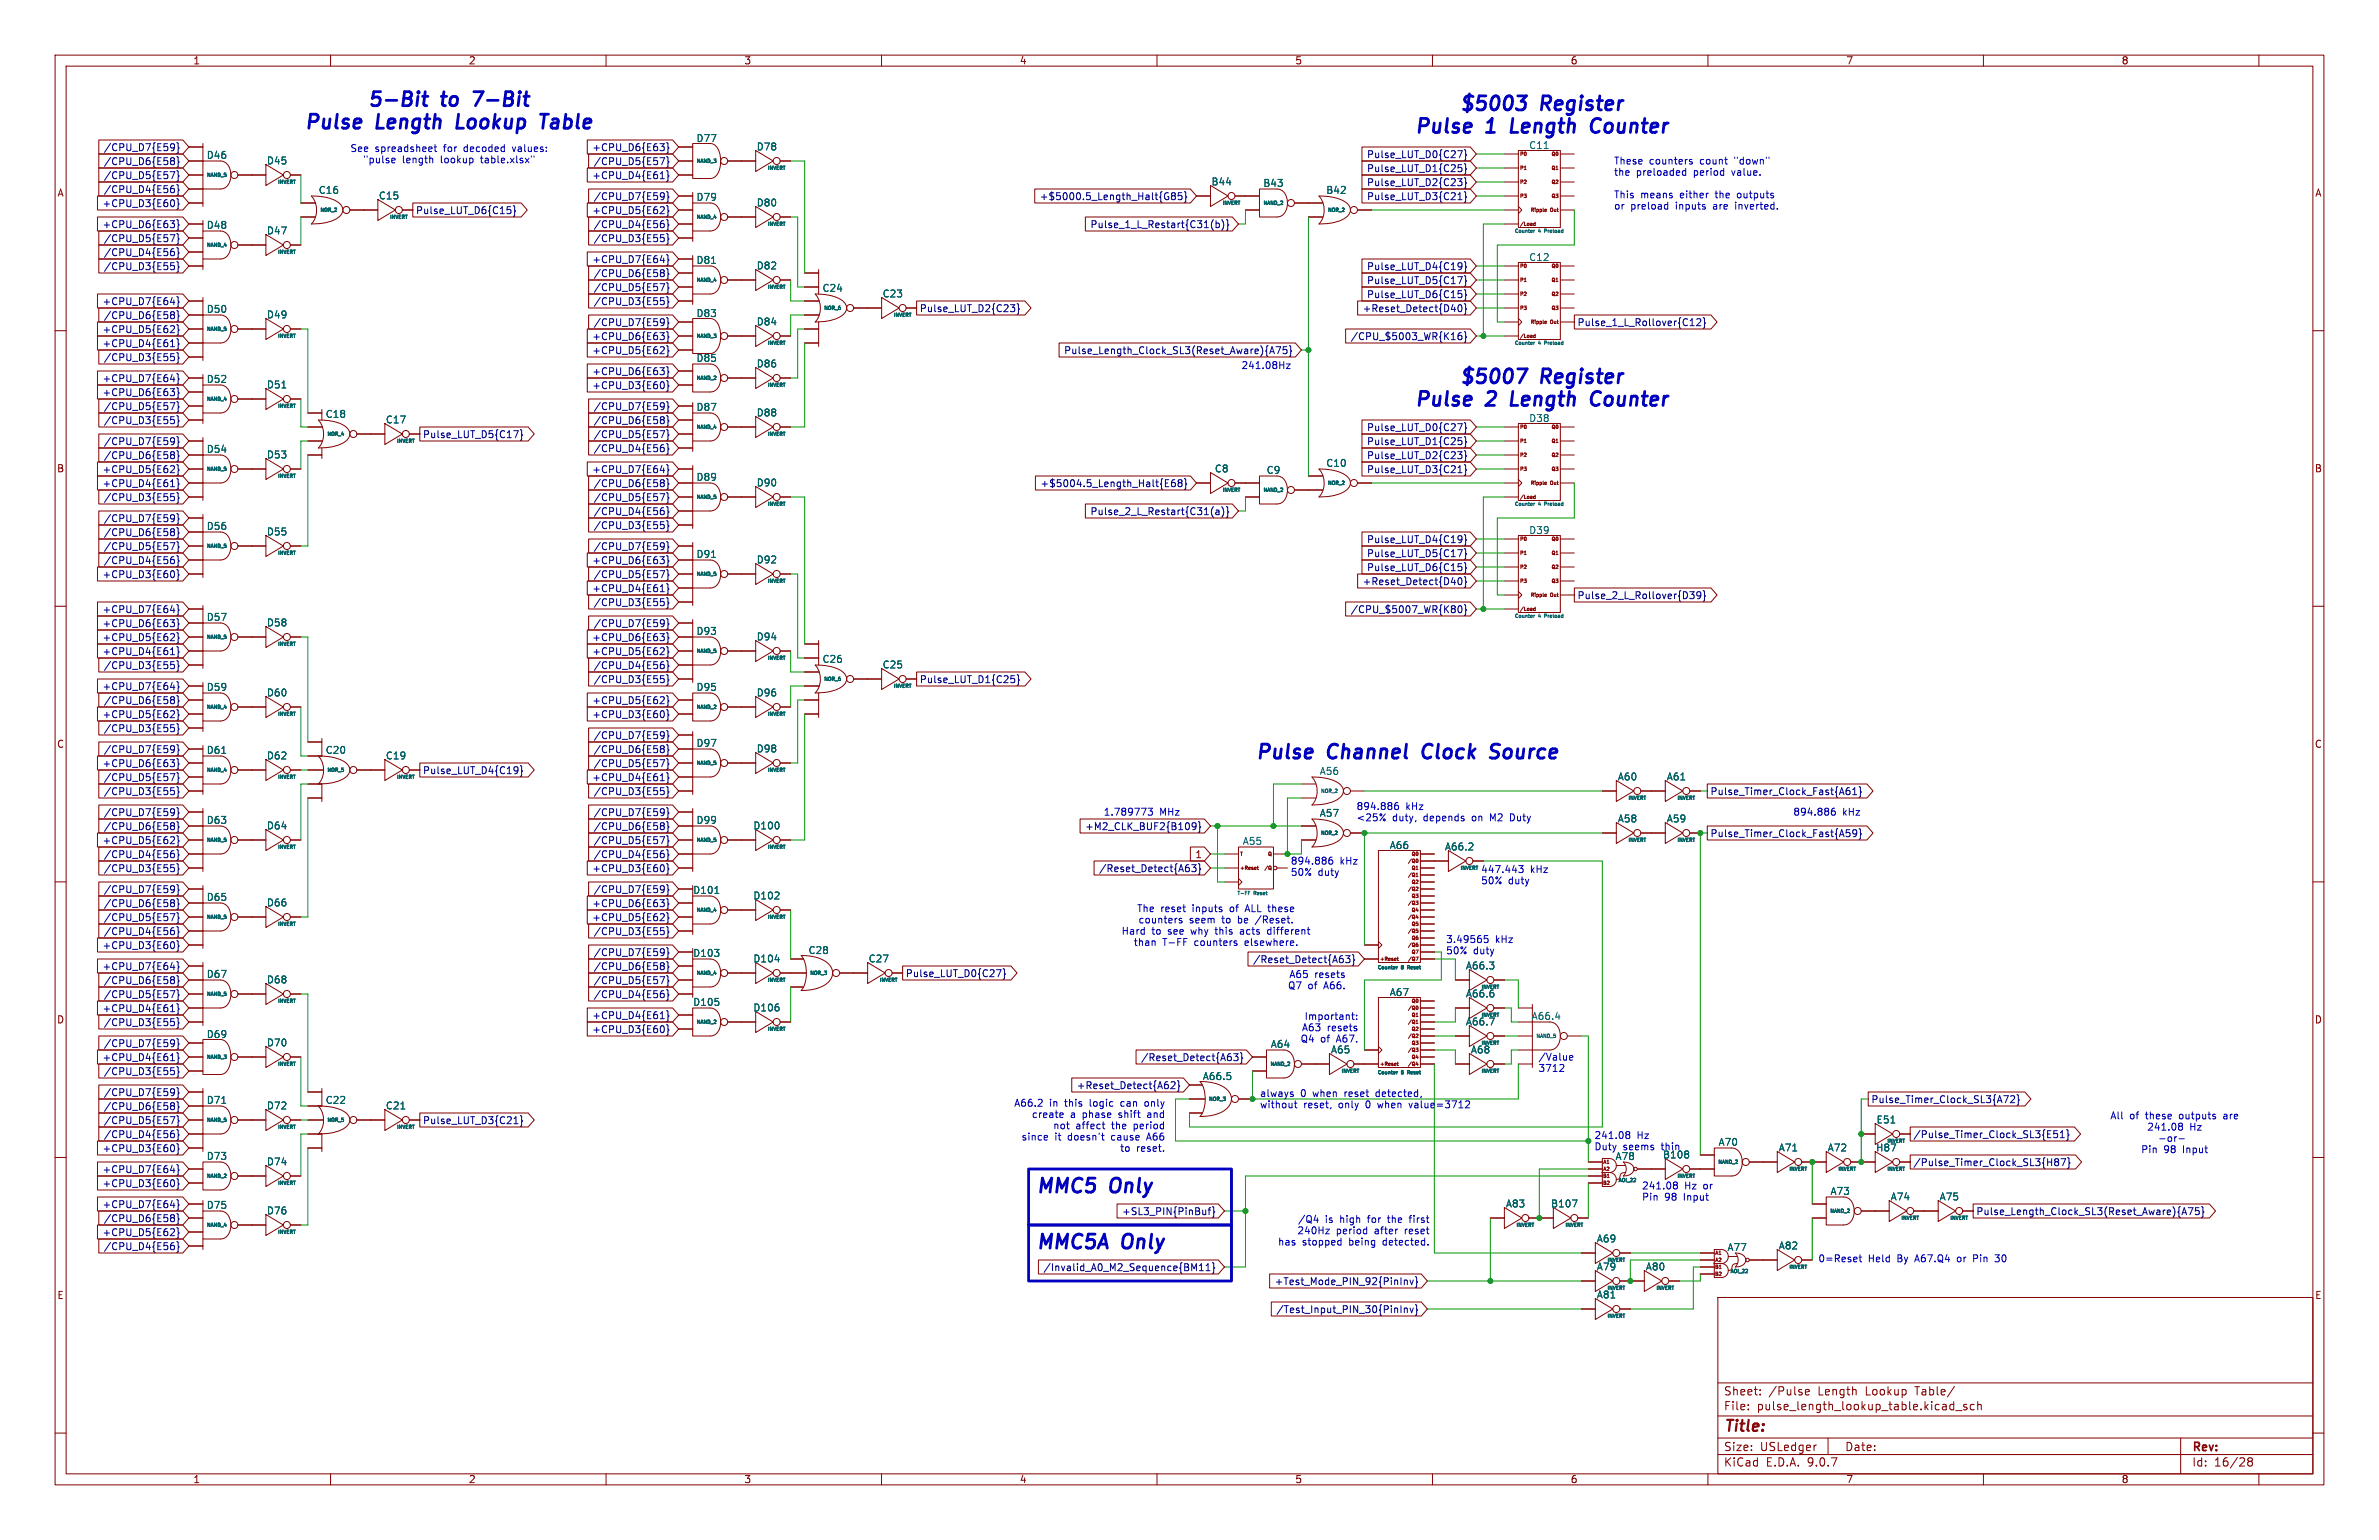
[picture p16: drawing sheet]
<svg xmlns="http://www.w3.org/2000/svg" width="432mm" height="279mm" viewBox="0 0 432 279" stroke-linecap="round" stroke-linejoin="round" font-family="sans-serif">
<defs><g id="words">
<g font-size="3.5" fill="#0000c2">
<text x="66.5" y="20.1">5-Bit</text>
<text x="80.2" y="20.1">to</text>
<text x="86.9" y="20.1">7-Bit</text>
<text x="264.6" y="20.8">$5003</text>
<text x="279.7" y="20.8">Register</text>
<text x="55" y="24.1">Pulse</text>
<text x="68.3" y="24.1">Length</text>
<text x="83.8" y="24.1">Lookup</text>
<text x="100.1" y="24.1">Table</text>
<text x="256.5" y="24.9">Pulse</text>
<text x="269.8" y="24.9">1</text>
<text x="275.2" y="24.9">Length</text>
<text x="290.7" y="24.9">Counter</text>
<text x="264.6" y="70.3">$5007</text>
<text x="279.7" y="70.3">Register</text>
<text x="256.5" y="74.4">Pulse</text>
<text x="269.8" y="74.4">2</text>
<text x="275.2" y="74.4">Length</text>
<text x="290.7" y="74.4">Counter</text>
<text x="227.6" y="138.4">Pulse</text>
<text x="241" y="138.4">Channel</text>
<text x="259.2" y="138.4">Clock</text>
<text x="272.5" y="138.4">Source</text>
<text x="188" y="217.2">MMC5</text>
<text x="201.7" y="217.2">Only</text>
<text x="188" y="227.3">MMC5A</text>
<text x="203.9" y="227.3">Only</text>
</g>
<text font-size="2.8" fill="#840000" x="312.8" y="260.3">Title:</text>
<g font-size="2.1" fill="#840000">
<text x="312.8" y="256.1">File:</text>
<text x="312.8" y="253.4">Sheet:</text>
<text x="318.9" y="256.1">pulse_length_lookup_table.kicad_sch</text>
<text x="321" y="253.4">/Pulse</text>
<text x="330" y="253.4">Length</text>
<text x="338.8" y="253.4">Lookup</text>
<text x="347.9" y="253.4">Table/</text>
<text x="312.8" y="263.5">Size:</text>
<text x="319.5" y="263.5">USLedger</text>
<text x="334.8" y="263.5">Date:</text>
<text x="397.8" y="263.7">Rev:</text>
<text x="312.8" y="266.3">KiCad</text>
<text x="320.5" y="266.3">E.D.A.</text>
<text x="328.1" y="266.3">9.0.7</text>
<text x="397.8" y="266.3">Id:</text>
<text x="401.9" y="266.3">16/28</text>
</g>
<g font-size="1.8" fill="#840000">
<text x="35" y="11.9">1</text>
<text x="85" y="11.9">2</text>
<text x="135" y="11.9">3</text>
<text x="185" y="11.9">4</text>
<text x="235" y="11.9">5</text>
<text x="285" y="11.9">6</text>
<text x="335" y="11.9">7</text>
<text x="385" y="11.9">8</text>
<text x="10.3" y="35.9">A</text>
<text x="420.1" y="35.9">A</text>
<text x="10.3" y="85.9">B</text>
<text x="420.1" y="85.9">B</text>
<text x="10.3" y="135.9">C</text>
<text x="420.1" y="135.9">C</text>
<text x="216.9" y="155.9">1</text>
<text x="10.3" y="185.9">D</text>
<text x="420.1" y="185.9">D</text>
<text x="10.3" y="235.9">E</text>
<text x="420.1" y="235.9">E</text>
<text x="35" y="269.3">1</text>
<text x="85" y="269.3">2</text>
<text x="135" y="269.3">3</text>
<text x="185" y="269.3">4</text>
<text x="235" y="269.3">5</text>
<text x="285" y="269.3">6</text>
<text x="335" y="269.3">7</text>
<text x="385" y="269.3">8</text>
</g>
<g font-size="1.8" fill="#000084">
<text x="18.7" y="27.6">/CPU_D7{E59}</text>
<text x="107.4" y="27.6">+CPU_D6{E63}</text>
<text x="248" y="28.9">Pulse_LUT_D0{C27}</text>
<text x="18.7" y="30.2">/CPU_D6{E58}</text>
<text x="18.7" y="35.2">/CPU_D4{E56}</text>
<text x="18.7" y="32.7">/CPU_D5{E57}</text>
<text x="107.4" y="32.7">+CPU_D4{E61}</text>
<text x="107.6" y="30.2">/CPU_D5{E57}</text>
<text x="248" y="31.4">Pulse_LUT_D1{C25}</text>
<text x="248" y="34">Pulse_LUT_D2{C23}</text>
<text x="18.5" y="37.8">+CPU_D3{E60}</text>
<text x="18.5" y="41.6">+CPU_D6{E63}</text>
<text x="75.4" y="39.1">Pulse_LUT_D6{C15}</text>
<text x="107.4" y="39.1">+CPU_D5{E62}</text>
<text x="107.6" y="41.6">/CPU_D4{E56}</text>
<text x="107.6" y="36.5">/CPU_D7{E59}</text>
<text x="188.6" y="36.5">+$5000.5_Length_Halt{G85}</text>
<text x="197.8" y="41.6">Pulse_1_L_Restart{C31(b)}</text>
<text x="248" y="36.5">Pulse_LUT_D3{C21}</text>
<text x="18.7" y="46.7">/CPU_D4{E56}</text>
<text x="18.7" y="44.1">/CPU_D5{E57}</text>
<text x="107.4" y="47.9">+CPU_D7{E64}</text>
<text x="107.6" y="44.1">/CPU_D3{E55}</text>
<text x="18.7" y="49.2">/CPU_D3{E55}</text>
<text x="107.6" y="50.5">/CPU_D6{E58}</text>
<text x="107.6" y="53">/CPU_D5{E57}</text>
<text x="248" y="49.2">Pulse_LUT_D4{C19}</text>
<text x="248" y="51.8">Pulse_LUT_D5{C17}</text>
<text x="18.5" y="55.6">+CPU_D7{E64}</text>
<text x="18.7" y="58.1">/CPU_D6{E58}</text>
<text x="107.6" y="55.6">/CPU_D3{E55}</text>
<text x="107.6" y="59.4">/CPU_D7{E59}</text>
<text x="166.8" y="56.8">Pulse_LUT_D2{C23}</text>
<text x="247.2" y="56.8">+Reset_Detect{D40}</text>
<text x="248" y="54.3">Pulse_LUT_D6{C15}</text>
<text x="286.2" y="59.4">Pulse_1_L_Rollover{C12}</text>
<text x="18.5" y="60.6">+CPU_D5{E62}</text>
<text x="18.5" y="63.2">+CPU_D4{E61}</text>
<text x="18.7" y="65.7">/CPU_D3{E55}</text>
<text x="107.4" y="61.9">+CPU_D6{E63}</text>
<text x="107.4" y="64.5">+CPU_D5{E62}</text>
<text x="193" y="64.5">Pulse_Length_Clock_SL3(Reset_Aware){A75}</text>
<text x="245.1" y="61.9">/CPU_$5003_WR{K16}</text>
<text x="18.5" y="69.5">+CPU_D7{E64}</text>
<text x="107.4" y="70.8">+CPU_D3{E60}</text>
<text x="107.4" y="68.3">+CPU_D6{E63}</text>
<text x="18.5" y="72.1">+CPU_D6{E63}</text>
<text x="18.7" y="77.2">/CPU_D3{E55}</text>
<text x="18.7" y="74.6">/CPU_D5{E57}</text>
<text x="107.6" y="77.2">/CPU_D6{E58}</text>
<text x="107.6" y="74.6">/CPU_D7{E59}</text>
<text x="18.7" y="83.5">/CPU_D6{E58}</text>
<text x="18.7" y="81">/CPU_D7{E59}</text>
<text x="76.7" y="79.7">Pulse_LUT_D5{C17}</text>
<text x="107.6" y="79.7">/CPU_D5{E57}</text>
<text x="107.6" y="82.2">/CPU_D4{E56}</text>
<text x="248" y="81">Pulse_LUT_D1{C25}</text>
<text x="248" y="78.4">Pulse_LUT_D0{C27}</text>
<text x="248" y="83.5">Pulse_LUT_D2{C23}</text>
<text x="18.5" y="86">+CPU_D5{E62}</text>
<text x="18.5" y="88.6">+CPU_D4{E61}</text>
<text x="107.4" y="86">+CPU_D7{E64}</text>
<text x="107.6" y="88.6">/CPU_D6{E58}</text>
<text x="188.7" y="88.6">+$5004.5_Length_Halt{E68}</text>
<text x="248" y="86">Pulse_LUT_D3{C21}</text>
<text x="18.7" y="91.1">/CPU_D3{E55}</text>
<text x="18.7" y="94.9">/CPU_D7{E59}</text>
<text x="107.6" y="91.1">/CPU_D5{E57}</text>
<text x="107.6" y="93.7">/CPU_D4{E56}</text>
<text x="197.8" y="93.7">Pulse_2_L_Restart{C31(a)}</text>
<text x="18.7" y="100">/CPU_D5{E57}</text>
<text x="18.7" y="97.5">/CPU_D6{E58}</text>
<text x="107.6" y="96.2">/CPU_D3{E55}</text>
<text x="107.6" y="100">/CPU_D7{E59}</text>
<text x="248" y="101.3">Pulse_LUT_D5{C17}</text>
<text x="248" y="98.7">Pulse_LUT_D4{C19}</text>
<text x="18.5" y="105.1">+CPU_D3{E60}</text>
<text x="18.7" y="102.6">/CPU_D4{E56}</text>
<text x="107.4" y="107.6">+CPU_D4{E61}</text>
<text x="107.4" y="102.6">+CPU_D6{E63}</text>
<text x="107.6" y="105.1">/CPU_D5{E57}</text>
<text x="247.2" y="106.4">+Reset_Detect{D40}</text>
<text x="248" y="103.8">Pulse_LUT_D6{C15}</text>
<text x="18.5" y="111.4">+CPU_D7{E64}</text>
<text x="18.5" y="114">+CPU_D6{E63}</text>
<text x="107.6" y="114">/CPU_D7{E59}</text>
<text x="107.6" y="110.2">/CPU_D3{E55}</text>
<text x="245.1" y="111.4">/CPU_$5007_WR{K80}</text>
<text x="286.2" y="108.9">Pulse_2_L_Rollover{D39}</text>
<text x="18.5" y="119.1">+CPU_D4{E61}</text>
<text x="18.5" y="116.5">+CPU_D5{E62}</text>
<text x="107.4" y="116.5">+CPU_D6{E63}</text>
<text x="107.4" y="119.1">+CPU_D5{E62}</text>
<text x="18.5" y="125.4">+CPU_D7{E64}</text>
<text x="18.7" y="121.6">/CPU_D3{E55}</text>
<text x="107.6" y="124.1">/CPU_D3{E55}</text>
<text x="107.6" y="121.6">/CPU_D4{E56}</text>
<text x="166.8" y="124.1">Pulse_LUT_D1{C25}</text>
<text x="18.5" y="130.5">+CPU_D5{E62}</text>
<text x="18.7" y="128">/CPU_D6{E58}</text>
<text x="107.4" y="130.5">+CPU_D3{E60}</text>
<text x="107.4" y="128">+CPU_D5{E62}</text>
<text x="18.7" y="136.8">/CPU_D7{E59}</text>
<text x="18.7" y="133">/CPU_D3{E55}</text>
<text x="107.6" y="134.3">/CPU_D7{E59}</text>
<text x="107.6" y="136.8">/CPU_D6{E58}</text>
<text x="18.5" y="139.4">+CPU_D6{E63}</text>
<text x="18.7" y="141.9">/CPU_D5{E57}</text>
<text x="76.7" y="140.7">Pulse_LUT_D4{C19}</text>
<text x="107.4" y="141.9">+CPU_D4{E61}</text>
<text x="107.6" y="139.4">/CPU_D5{E57}</text>
<text x="18.7" y="144.5">/CPU_D3{E55}</text>
<text x="18.7" y="148.3">/CPU_D7{E59}</text>
<text x="107.6" y="148.3">/CPU_D7{E59}</text>
<text x="107.6" y="144.5">/CPU_D3{E55}</text>
<text x="310.4" y="144.5">Pulse_Timer_Clock_Fast{A61}</text>
<text x="18.5" y="153.4">+CPU_D5{E62}</text>
<text x="18.7" y="150.8">/CPU_D6{E58}</text>
<text x="18.7" y="155.9">/CPU_D4{E56}</text>
<text x="107.6" y="153.4">/CPU_D5{E57}</text>
<text x="107.6" y="150.8">/CPU_D6{E58}</text>
<text x="107.6" y="155.9">/CPU_D4{E56}</text>
<text x="196.9" y="150.8">+M2_CLK_BUF2{B109}</text>
<text x="310.4" y="152.1">Pulse_Timer_Clock_Fast{A59}</text>
<text x="18.7" y="158.4">/CPU_D3{E55}</text>
<text x="107.4" y="158.4">+CPU_D3{E60}</text>
<text x="199.4" y="158.4">/Reset_Detect{A63}</text>
<text x="18.7" y="162.2">/CPU_D7{E59}</text>
<text x="18.7" y="167.3">/CPU_D5{E57}</text>
<text x="18.7" y="164.8">/CPU_D6{E58}</text>
<text x="107.4" y="164.8">+CPU_D6{E63}</text>
<text x="107.4" y="167.3">+CPU_D5{E62}</text>
<text x="107.6" y="162.2">/CPU_D7{E59}</text>
<text x="18.5" y="172.4">+CPU_D3{E60}</text>
<text x="18.7" y="169.9">/CPU_D4{E56}</text>
<text x="107.6" y="173.7">/CPU_D7{E59}</text>
<text x="107.6" y="169.9">/CPU_D3{E55}</text>
<text x="18.5" y="176.2">+CPU_D7{E64}</text>
<text x="18.7" y="178.8">/CPU_D6{E58}</text>
<text x="107.6" y="176.2">/CPU_D6{E58}</text>
<text x="107.6" y="178.8">/CPU_D5{E57}</text>
<text x="164.3" y="177.5">Pulse_LUT_D0{C27}</text>
<text x="227.3" y="174.9">/Reset_Detect{A63}</text>
<text x="18.5" y="183.8">+CPU_D4{E61}</text>
<text x="18.7" y="181.3">/CPU_D5{E57}</text>
<text x="107.4" y="185.1">+CPU_D4{E61}</text>
<text x="107.6" y="181.3">/CPU_D4{E56}</text>
<text x="18.7" y="186.4">/CPU_D3{E55}</text>
<text x="18.7" y="190.2">/CPU_D7{E59}</text>
<text x="107.4" y="187.6">+CPU_D3{E60}</text>
<text x="18.5" y="192.7">+CPU_D4{E61}</text>
<text x="18.7" y="195.3">/CPU_D3{E55}</text>
<text x="195.3" y="197.8">+Reset_Detect{A62}</text>
<text x="207" y="192.7">/Reset_Detect{A63}</text>
<text x="18.7" y="201.6">/CPU_D6{E58}</text>
<text x="18.7" y="199.1">/CPU_D7{E59}</text>
<text x="339.6" y="200.3">Pulse_Timer_Clock_SL3{A72}</text>
<text x="18.5" y="209.2">+CPU_D3{E60}</text>
<text x="18.7" y="204.2">/CPU_D5{E57}</text>
<text x="18.7" y="206.7">/CPU_D4{E56}</text>
<text x="76.7" y="204.2">Pulse_LUT_D3{C21}</text>
<text x="347.2" y="206.7">/Pulse_Timer_Clock_SL3{E51}</text>
<text x="18.5" y="213">+CPU_D7{E64}</text>
<text x="18.5" y="215.6">+CPU_D3{E60}</text>
<text x="347.2" y="211.8">/Pulse_Timer_Clock_SL3{H87}</text>
<text x="18.5" y="219.4">+CPU_D7{E64}</text>
<text x="18.7" y="221.9">/CPU_D6{E58}</text>
<text x="203.6" y="220.7">+SL3_PIN{PinBuf}</text>
<text x="358.6" y="220.7">Pulse_Length_Clock_SL3(Reset_Aware){A75}</text>
<text x="18.5" y="224.5">+CPU_D5{E62}</text>
<text x="18.7" y="227">/CPU_D4{E56}</text>
<text x="189.3" y="230.8">/Invalid_A0_M2_Sequence{BM11}</text>
<text x="231.3" y="233.4">+Test_Mode_PIN_92{PinInv}</text>
<text x="231.6" y="238.4">/Test_Input_PIN_30{PinInv}</text>
</g>
<g font-size="1.8" fill="#006464">
<text x="37.4" y="29">D46</text>
<text x="126.3" y="26">D77</text>
<text x="137.2" y="27.5">D78</text>
<text x="277.5" y="27.2">C11</text>
<text x="48.3" y="30">D45</text>
<text x="57.7" y="35.4">C16</text>
<text x="219.8" y="33.8">B44</text>
<text x="229.2" y="34.1">B43</text>
<text x="240.6" y="35.4">B42</text>
<text x="37.4" y="41.7">D48</text>
<text x="68.7" y="36.4">C15</text>
<text x="126.3" y="36.6">D79</text>
<text x="137.2" y="37.7">D80</text>
<text x="48.3" y="42.7">D47</text>
<text x="277.5" y="47.6">C12</text>
<text x="126.3" y="48.1">D81</text>
<text x="137.2" y="49.1">D82</text>
<text x="149.2" y="53.2">C24</text>
<text x="37.4" y="57">D50</text>
<text x="48.3" y="58">D49</text>
<text x="126.3" y="57.7">D83</text>
<text x="137.2" y="59.2">D84</text>
<text x="160.1" y="54.2">C23</text>
<text x="126.3" y="65.9">D85</text>
<text x="37.4" y="69.7">D52</text>
<text x="48.3" y="70.7">D51</text>
<text x="137.2" y="66.9">D86</text>
<text x="59" y="76">C18</text>
<text x="69.9" y="77">C17</text>
<text x="126.3" y="74.7">D87</text>
<text x="137.2" y="75.8">D88</text>
<text x="277.5" y="76.8">D38</text>
<text x="37.4" y="82.4">D54</text>
<text x="48.3" y="83.4">D53</text>
<text x="126.3" y="87.4">D89</text>
<text x="137.2" y="88.5">D90</text>
<text x="220.4" y="85.9">C8</text>
<text x="229.8" y="86.2">C9</text>
<text x="240.6" y="84.9">C10</text>
<text x="37.4" y="96.3">D56</text>
<text x="48.3" y="97.3">D55</text>
<text x="126.3" y="101.4">D91</text>
<text x="277.5" y="97.1">D39</text>
<text x="137.2" y="102.4">D92</text>
<text x="37.4" y="112.8">D57</text>
<text x="48.3" y="113.9">D58</text>
<text x="126.3" y="115.4">D93</text>
<text x="137.2" y="116.4">D94</text>
<text x="37.4" y="125.5">D59</text>
<text x="126.3" y="125.5">D95</text>
<text x="149.2" y="120.5">C26</text>
<text x="160.1" y="121.5">C25</text>
<text x="48.3" y="126.6">D60</text>
<text x="137.2" y="126.6">D96</text>
<text x="37.4" y="137">D61</text>
<text x="48.3" y="138">D62</text>
<text x="59" y="137">C20</text>
<text x="69.9" y="138">C19</text>
<text x="126.3" y="135.7">D97</text>
<text x="137.2" y="136.7">D98</text>
<text x="239.4" y="140.8">A56</text>
<text x="293.5" y="141.8">A60</text>
<text x="302.4" y="141.8">A61</text>
<text x="37.4" y="149.7">D63</text>
<text x="126.3" y="149.7">D99</text>
<text x="239.4" y="148.4">A57</text>
<text x="293.5" y="149.4">A58</text>
<text x="302.4" y="149.4">A59</text>
<text x="48.3" y="150.7">D64</text>
<text x="136.6" y="150.7">D100</text>
<text x="225.5" y="153.5">A55</text>
<text x="252.1" y="154.2">A66</text>
<text x="262.2" y="154.5">A66.2</text>
<text x="37.4" y="163.6">D65</text>
<text x="48.3" y="164.7">D66</text>
<text x="125.7" y="162.4">D101</text>
<text x="136.6" y="163.4">D102</text>
<text x="125.7" y="173.8">D103</text>
<text x="146.6" y="173.3">C28</text>
<text x="37.4" y="177.6">D67</text>
<text x="48.3" y="178.6">D68</text>
<text x="136.6" y="174.8">D104</text>
<text x="157.6" y="174.8">C27</text>
<text x="266" y="176.1">A66.3</text>
<text x="125.7" y="182.7">D105</text>
<text x="136.6" y="183.7">D106</text>
<text x="252.1" y="180.9">A67</text>
<text x="266" y="181.2">A66.6</text>
<text x="277.9" y="185.2">A66.4</text>
<text x="37.4" y="188.5">D69</text>
<text x="48.3" y="190.1">D70</text>
<text x="230.6" y="190.3">A64</text>
<text x="241.5" y="191.3">A65</text>
<text x="266" y="186.2">A66.7</text>
<text x="266.9" y="191.3">A68</text>
<text x="218.2" y="196.2">A66.5</text>
<text x="37.4" y="200.5">D71</text>
<text x="48.3" y="201.5">D72</text>
<text x="59" y="200.5">C22</text>
<text x="69.9" y="201.5">C21</text>
<text x="301.7" y="208.9">thin</text>
<text x="311.8" y="208.1">A70</text>
<text x="322.8" y="209.1">A71</text>
<text x="331.6" y="209.1">A72</text>
<text x="340.4" y="209.1">H87</text>
<text x="340.5" y="204">E51</text>
<text x="37.4" y="210.6">D73</text>
<text x="48.3" y="211.6">D74</text>
<text x="293.1" y="210.7">A78</text>
<text x="301.7" y="210.4">B108</text>
<text x="37.4" y="219.5">D75</text>
<text x="48.3" y="220.5">D76</text>
<text x="273.2" y="219.3">A83</text>
<text x="281.4" y="219.3">B107</text>
<text x="332.2" y="217">A73</text>
<text x="343.1" y="218">A74</text>
<text x="352" y="218">A75</text>
<text x="289.7" y="225.6">A69</text>
<text x="313.4" y="227.2">A77</text>
<text x="322.8" y="226.9">A82</text>
<text x="289.7" y="230.7">A79</text>
<text x="298.6" y="230.7">A80</text>
<text x="289.7" y="235.8">A81</text>
</g>
<g font-size="1.8" fill="#0000c2">
<text x="63.5" y="27.8">See</text>
<text x="65.8" y="29.8">&quot;pulse</text>
<text x="68.1" y="27.8">spreadsheet</text>
<text x="73" y="29.8">length</text>
<text x="80.1" y="29.8">lookup</text>
<text x="80.7" y="27.8">for</text>
<text x="84.5" y="27.8">decoded</text>
<text x="87.6" y="29.8">table.xlsx&quot;</text>
<text x="93.5" y="27.8">values:</text>
<text x="292.9" y="30.1">These</text>
<text x="292.9" y="32.1">the</text>
<text x="297" y="32.1">preloaded</text>
<text x="299.4" y="30.1">counters</text>
<text x="307.5" y="32.1">period</text>
<text x="308.7" y="30.1">count</text>
<text x="314.6" y="32.1">value.</text>
<text x="315.1" y="30.1">&quot;down&quot;</text>
<text x="292.9" y="36.2">This</text>
<text x="292.9" y="38.2">or</text>
<text x="296" y="38.2">preload</text>
<text x="297.8" y="36.2">means</text>
<text x="304.3" y="38.2">inputs</text>
<text x="305.1" y="36.2">either</text>
<text x="311.3" y="38.2">are</text>
<text x="311.7" y="36.2">the</text>
<text x="315.4" y="38.2">inverted.</text>
<text x="315.8" y="36.2">outputs</text>
<text x="225.2" y="67.2">241.08Hz</text>
<text x="200.2" y="148.2">1.789773</text>
<text x="210.5" y="148.2">MHz</text>
<text x="246.1" y="147.2">894.886</text>
<text x="246.1" y="149.2">&lt;25%</text>
<text x="252.7" y="149.2">duty,</text>
<text x="255.2" y="147.2">kHz</text>
<text x="258.5" y="149.2">depends</text>
<text x="267.5" y="149.2">on</text>
<text x="270.9" y="149.2">M2</text>
<text x="274.8" y="149.2">Duty</text>
<text x="325.4" y="148.2">894.886</text>
<text x="334.4" y="148.2">kHz</text>
<text x="234.2" y="157.1">894.886</text>
<text x="234.2" y="159.1">50%</text>
<text x="239.2" y="159.1">duty</text>
<text x="243.2" y="157.1">kHz</text>
<text x="268.7" y="158.6">447.443</text>
<text x="268.7" y="160.6">50%</text>
<text x="273.8" y="160.6">duty</text>
<text x="277.8" y="158.6">kHz</text>
<text x="206.3" y="165.7">The</text>
<text x="206.5" y="167.7">counters</text>
<text x="210.7" y="165.7">reset</text>
<text x="215.9" y="167.7">seem</text>
<text x="216.6" y="165.7">inputs</text>
<text x="221.9" y="167.7">to</text>
<text x="223.5" y="165.7">of</text>
<text x="225" y="167.7">be</text>
<text x="226.6" y="165.7">ALL these</text>
<text x="228.4" y="167.7">/Reset.</text>
<text x="203.5" y="169.8">Hard</text>
<text x="205.7" y="171.8">than</text>
<text x="209.1" y="169.8">to</text>
<text x="211" y="171.8">T-FF</text>
<text x="212.1" y="169.8">see</text>
<text x="216.5" y="169.8">why</text>
<text x="216.9" y="171.8">counters</text>
<text x="221.1" y="169.8">this</text>
<text x="225.8" y="169.8">acts</text>
<text x="226.3" y="171.8">elsewhere.</text>
<text x="230.9" y="169.8">different</text>
<text x="262.4" y="171.3">3.49565</text>
<text x="262.4" y="173.3">50%</text>
<text x="267.4" y="173.3">duty</text>
<text x="271.4" y="171.3">kHz</text>
<text x="233.7" y="179.7">Q7</text>
<text x="233.9" y="177.6">A65</text>
<text x="237.4" y="179.7">of</text>
<text x="238.6" y="177.6">resets</text>
<text x="240.4" y="179.7">A66.</text>
<text x="236.7" y="185.3">Important:</text>
<text x="236" y="189.3">Q4</text>
<text x="236.2" y="187.3">A63</text>
<text x="239.7" y="189.3">of</text>
<text x="240.9" y="187.3">resets</text>
<text x="242.7" y="189.3">A67.</text>
<text x="279.1" y="192.6">/Value</text>
<text x="279.1" y="194.7">3712</text>
<text x="184" y="201">A66.2</text>
<text x="187.2" y="203">create</text>
<text x="190.5" y="201">in</text>
<text x="193.4" y="201">this</text>
<text x="194.3" y="203">a</text>
<text x="196.6" y="203">phase</text>
<text x="198.1" y="201">logic</text>
<text x="203.3" y="203">shift</text>
<text x="203.9" y="201">can</text>
<text x="208.5" y="201">only</text>
<text x="208.7" y="203">and</text>
<text x="228.6" y="199.2">always</text>
<text x="228.6" y="201.3">without</text>
<text x="236.1" y="199.2">0</text>
<text x="236.6" y="201.3">reset,</text>
<text x="238.4" y="199.2">when</text>
<text x="243.1" y="201.3">only</text>
<text x="244.3" y="199.2">reset</text>
<text x="248.2" y="201.3">0</text>
<text x="250.2" y="199.2">detected,</text>
<text x="250.6" y="201.3">when</text>
<text x="256.5" y="201.3">value=3712</text>
<text x="382.9" y="203.3">All</text>
<text x="386.5" y="203.3">of</text>
<text x="389.6" y="203.3">these</text>
<text x="395.8" y="203.3">outputs</text>
<text x="404.1" y="203.3">are</text>
<text x="185.3" y="207.1">since</text>
<text x="191.1" y="205.1">not</text>
<text x="191.4" y="207.1">it</text>
<text x="193.9" y="207.1">doesn't</text>
<text x="195.3" y="205.1">affect</text>
<text x="201.9" y="205.1">the</text>
<text x="202" y="207.1">cause</text>
<text x="203.2" y="209.2">to</text>
<text x="206.1" y="205.1">period</text>
<text x="206.3" y="209.2">reset.</text>
<text x="208.7" y="207.1">A66</text>
<text x="289.3" y="206.9">241.08</text>
<text x="289.3" y="208.9">Duty</text>
<text x="294.6" y="208.9">seems</text>
<text x="297.1" y="206.9">Hz</text>
<text x="388.5" y="209.4">Pin</text>
<text x="389.6" y="205.3">241.08</text>
<text x="391.6" y="207.4">-or-</text>
<text x="392.7" y="209.4">98</text>
<text x="396.3" y="209.4">Input</text>
<text x="397.4" y="205.3">Hz</text>
<text x="297.9" y="216">241.08</text>
<text x="305.8" y="216">Hz</text>
<text x="309.3" y="216">or</text>
<text x="297.9" y="218">Pin</text>
<text x="302.1" y="218">98</text>
<text x="305.7" y="218">Input</text>
<text x="231.9" y="226.2">has</text>
<text x="235.4" y="224.1">240Hz</text>
<text x="235.5" y="222.1">/Q4</text>
<text x="236.4" y="226.2">stopped</text>
<text x="240.5" y="222.1">is</text>
<text x="242.5" y="224.1">period</text>
<text x="243.3" y="222.1">high</text>
<text x="245" y="226.2">being</text>
<text x="248.6" y="222.1">for</text>
<text x="249.6" y="224.1">after</text>
<text x="251.3" y="226.2">detected.</text>
<text x="252.4" y="222.1">the</text>
<text x="255.3" y="224.1">reset</text>
<text x="256.5" y="222.1">first</text>
<text x="329.9" y="229.2">0=Reset</text>
<text x="339.1" y="229.2">Held</text>
<text x="344.5" y="229.2">By</text>
<text x="347.9" y="229.2">A67.Q4</text>
<text x="355.7" y="229.2">or</text>
<text x="358.8" y="229.2">Pin</text>
<text x="363" y="229.2">30</text>
</g>
<g font-size=".9" fill="#006464">
<text x="126.3" y="29.8">NAND_3</text>
<text x="37.4" y="32.3">NAND_5</text>
<text x="50.3" y="33.6">INVERT</text>
<text x="139.2" y="31">INVERT</text>
<text x="58" y="38.6">NOR_2</text>
<text x="70.6" y="39.9">INVERT</text>
<text x="126.3" y="39.9">NAND_4</text>
<text x="139.2" y="41.2">INVERT</text>
<text x="221.8" y="37.4">INVERT</text>
<text x="229.2" y="37.4">NAND_2</text>
<text x="240.9" y="38.6">NOR_2</text>
<text x="37.4" y="45">NAND_4</text>
<text x="50.3" y="46.3">INVERT</text>
<text x="274.8" y="42.5">Counter</text>
<text x="279.3" y="42.5">4</text>
<text x="280.7" y="42.5">Preload</text>
<text x="126.3" y="51.3">NAND_4</text>
<text x="139.2" y="52.6">INVERT</text>
<text x="149.4" y="56.4">NOR_6</text>
<text x="162.1" y="57.7">INVERT</text>
<text x="37.4" y="60.2">NAND_5</text>
<text x="50.3" y="61.5">INVERT</text>
<text x="126.3" y="61.5">NAND_3</text>
<text x="139.2" y="62.8">INVERT</text>
<text x="274.8" y="62.8">Counter</text>
<text x="279.3" y="62.8">4</text>
<text x="280.7" y="62.8">Preload</text>
<text x="126.3" y="69.1">NAND_2</text>
<text x="139.2" y="70.4">INVERT</text>
<text x="37.4" y="72.9">NAND_4</text>
<text x="50.3" y="74.2">INVERT</text>
<text x="59.3" y="79.3">NOR_4</text>
<text x="71.9" y="80.6">INVERT</text>
<text x="126.3" y="78">NAND_4</text>
<text x="139.2" y="79.3">INVERT</text>
<text x="37.4" y="85.6">NAND_5</text>
<text x="50.3" y="86.9">INVERT</text>
<text x="221.8" y="89.4">INVERT</text>
<text x="229.2" y="89.4">NAND_2</text>
<text x="240.9" y="88.2">NOR_2</text>
<text x="126.3" y="90.7">NAND_5</text>
<text x="139.2" y="92">INVERT</text>
<text x="274.8" y="92">Counter</text>
<text x="279.3" y="92">4</text>
<text x="280.7" y="92">Preload</text>
<text x="37.4" y="99.6">NAND_5</text>
<text x="50.3" y="100.9">INVERT</text>
<text x="126.3" y="104.7">NAND_5</text>
<text x="139.2" y="106">INVERT</text>
<text x="274.8" y="112.3">Counter</text>
<text x="279.3" y="112.3">4</text>
<text x="280.7" y="112.3">Preload</text>
<text x="37.4" y="116.1">NAND_5</text>
<text x="50.3" y="117.4">INVERT</text>
<text x="126.3" y="118.7">NAND_5</text>
<text x="139.2" y="119.9">INVERT</text>
<text x="149.4" y="123.7">NOR_6</text>
<text x="162.1" y="125">INVERT</text>
<text x="37.4" y="128.8">NAND_4</text>
<text x="50.3" y="130.1">INVERT</text>
<text x="126.3" y="128.8">NAND_2</text>
<text x="139.2" y="130.1">INVERT</text>
<text x="37.4" y="140.2">NAND_4</text>
<text x="50.3" y="141.5">INVERT</text>
<text x="59.3" y="140.2">NOR_5</text>
<text x="71.9" y="141.5">INVERT</text>
<text x="126.3" y="139">NAND_5</text>
<text x="139.2" y="140.2">INVERT</text>
<text x="239.6" y="144.1">NOR_2</text>
<text x="295.4" y="145.3">INVERT</text>
<text x="304.3" y="145.3">INVERT</text>
<text x="37.4" y="152.9">NAND_5</text>
<text x="50.3" y="154.2">INVERT</text>
<text x="126.3" y="152.9">NAND_5</text>
<text x="139.2" y="154.2">INVERT</text>
<text x="239.6" y="151.7">NOR_2</text>
<text x="295.4" y="152.9">INVERT</text>
<text x="304.3" y="152.9">INVERT</text>
<text x="264.9" y="158">INVERT</text>
<text x="37.4" y="166.9">NAND_5</text>
<text x="126.3" y="165.6">NAND_4</text>
<text x="139.2" y="166.9">INVERT</text>
<text x="224.4" y="162.6">T-FF</text>
<text x="227.6" y="162.6">Reset</text>
<text x="50.3" y="168.2">INVERT</text>
<text x="126.3" y="177.1">NAND_4</text>
<text x="139.2" y="178.3">INVERT</text>
<text x="146.9" y="177.1">NOR_3</text>
<text x="159.5" y="178.3">INVERT</text>
<text x="249.9" y="176.1">Counter</text>
<text x="254.4" y="176.1">8</text>
<text x="255.8" y="176.1">Reset</text>
<text x="268.7" y="179.6">INVERT</text>
<text x="37.4" y="180.9">NAND_5</text>
<text x="50.3" y="182.2">INVERT</text>
<text x="126.3" y="186">NAND_2</text>
<text x="268.7" y="184.7">INVERT</text>
<text x="139.2" y="187.2">INVERT</text>
<text x="268.7" y="189.8">INVERT</text>
<text x="278.7" y="188.5">NAND_5</text>
<text x="37.4" y="192.3">NAND_3</text>
<text x="50.3" y="193.6">INVERT</text>
<text x="230.4" y="193.6">NAND_2</text>
<text x="243.3" y="194.9">INVERT</text>
<text x="249.9" y="195.1">Counter</text>
<text x="254.4" y="195.1">5</text>
<text x="255.8" y="195.1">Reset</text>
<text x="268.7" y="194.9">INVERT</text>
<text x="37.4" y="203.7">NAND_5</text>
<text x="59.3" y="203.7">NOR_5</text>
<text x="219.3" y="199.9">NOR_3</text>
<text x="50.3" y="205">INVERT</text>
<text x="71.9" y="205">INVERT</text>
<text x="342.4" y="207.6">INVERT</text>
<text x="37.4" y="213.9">NAND_2</text>
<text x="50.3" y="215.2">INVERT</text>
<text x="293.6" y="214.7">AOI_22</text>
<text x="304.3" y="213.9">INVERT</text>
<text x="311.7" y="211.4">NAND_2</text>
<text x="324.6" y="212.6">INVERT</text>
<text x="333.5" y="212.6">INVERT</text>
<text x="342.4" y="212.6">INVERT</text>
<text x="332" y="220.3">NAND_2</text>
<text x="344.9" y="221.5">INVERT</text>
<text x="353.8" y="221.5">INVERT</text>
<text x="37.4" y="222.8">NAND_4</text>
<text x="50.3" y="224.1">INVERT</text>
<text x="275.1" y="222.8">INVERT</text>
<text x="284" y="222.8">INVERT</text>
<text x="291.6" y="229.1">INVERT</text>
<text x="314" y="231.2">AOI_22</text>
<text x="324.6" y="230.4">INVERT</text>
<text x="291.6" y="234.2">INVERT</text>
<text x="291.6" y="239.3">INVERT</text>
<text x="300.5" y="234.2">INVERT</text>
</g>
<g font-size=".9" fill="#840000">
<text x="275.7" y="28.5">P0</text>
<text x="281.5" y="28.5">Q0</text>
<text x="275.7" y="31">P1</text>
<text x="275.7" y="33.6">P2</text>
<text x="281.5" y="31">Q1</text>
<text x="281.5" y="33.6">Q2</text>
<text x="275.7" y="41.2">/Load</text>
<text x="275.7" y="36.1">P3</text>
<text x="277.7" y="38.6">Ripple</text>
<text x="281.5" y="38.6">Out</text>
<text x="281.5" y="36.1">Q3</text>
<text x="275.7" y="48.8">P0</text>
<text x="275.7" y="51.3">P1</text>
<text x="275.7" y="53.9">P2</text>
<text x="281.5" y="48.8">Q0</text>
<text x="281.5" y="51.3">Q1</text>
<text x="281.5" y="53.9">Q2</text>
<text x="275.7" y="56.4">P3</text>
<text x="277.7" y="59">Ripple</text>
<text x="281.5" y="59">Out</text>
<text x="281.5" y="56.4">Q3</text>
<text x="275.7" y="61.5">/Load</text>
<text x="275.7" y="78">P0</text>
<text x="275.7" y="80.6">P1</text>
<text x="275.7" y="83.1">P2</text>
<text x="281.5" y="78">Q0</text>
<text x="281.5" y="80.6">Q1</text>
<text x="281.5" y="83.1">Q2</text>
<text x="275.7" y="85.6">P3</text>
<text x="277.7" y="88.2">Ripple</text>
<text x="281.5" y="88.2">Out</text>
<text x="281.5" y="85.6">Q3</text>
<text x="275.7" y="90.7">/Load</text>
<text x="275.7" y="98.3">P0</text>
<text x="275.7" y="100.9">P1</text>
<text x="281.5" y="98.3">Q0</text>
<text x="281.5" y="100.9">Q1</text>
<text x="275.7" y="103.4">P2</text>
<text x="275.7" y="106">P3</text>
<text x="281.5" y="103.4">Q2</text>
<text x="281.5" y="106">Q3</text>
<text x="275.7" y="111">/Load</text>
<text x="277.7" y="108.5">Ripple</text>
<text x="281.5" y="108.5">Out</text>
<text x="224.9" y="155.5">T</text>
<text x="230" y="155.5">Q</text>
<text x="256.1" y="155.5">Q0</text>
<text x="224.9" y="158">+Reset</text>
<text x="229.3" y="158">/Q</text>
<text x="255.4" y="156.8">/Q0</text>
<text x="255.4" y="159.3">/Q1</text>
<text x="255.4" y="161.8">/Q2</text>
<text x="256.1" y="158">Q1</text>
<text x="256.1" y="160.6">Q2</text>
<text x="255.4" y="164.4">/Q3</text>
<text x="255.4" y="166.9">/Q4</text>
<text x="256.1" y="163.1">Q3</text>
<text x="256.1" y="165.6">Q4</text>
<text x="255.4" y="169.5">/Q5</text>
<text x="255.4" y="172">/Q6</text>
<text x="256.1" y="168.2">Q5</text>
<text x="256.1" y="170.7">Q6</text>
<text x="256.1" y="173.3">Q7</text>
<text x="250.3" y="174.5">+Reset</text>
<text x="255.4" y="174.5">/Q7</text>
<text x="255.4" y="183.4">/Q0</text>
<text x="255.4" y="186">/Q1</text>
<text x="256.1" y="182.2">Q0</text>
<text x="256.1" y="184.7">Q1</text>
<text x="255.4" y="188.5">/Q2</text>
<text x="255.4" y="191">/Q3</text>
<text x="256.1" y="187.2">Q2</text>
<text x="256.1" y="189.8">Q3</text>
<text x="250.3" y="193.6">+Reset</text>
<text x="255.4" y="193.6">/Q4</text>
<text x="256.1" y="192.3">Q4</text>
<text x="290.8" y="213.9">B1</text>
<text x="290.8" y="215.2">B2</text>
<text x="290.9" y="211.4">A1</text>
<text x="290.9" y="212.6">A2</text>
<text x="311.2" y="227.9">A1</text>
<text x="311.1" y="230.4">B1</text>
<text x="311.1" y="231.7">B2</text>
<text x="311.2" y="229.1">A2</text>
</g>
</g></defs>
<g fill="none" stroke="#840000" stroke-width=".18">
<path d="M10 10h411.8v259.4h-411.8zM12 12h407.8v255.4h-407.8zM60 10v2M110 10v2M160 10v2M210 10v2M260 10v2M310 10v2M360 10v2M410 10v2M17.7 35.6h15.5l1.1 1.2-1.1 1.3h-15.5zM17.7 39.4h15.5l1.1 1.2-1.1 1.3h-15.5z"/>
<path d="M17.9 27.9h15.3l1.1 1.3-1.1 1.3h-15.3zM17.9 33h15.3l1.1 1.3-1.1 1.3h-15.3zM17.9 25.4h15.3l1.1 1.3-1.1 1.2h-15.3zM17.9 30.5h15.3l1.1 1.3-1.1 1.2h-15.3zM34.3 34.3h2.5v3.2M34.3 31.8h2.5M34.3 36.8h2.5M34.3 26.7h2.5M36.8 29.2h3.2a1.9 1.9 0 0 1 1.8 1.8 2.58 2.58 0 0 1-1.5 3.3h-3.5zM36.8 26v3.2h-2.5M43.2 31.8h5.1M48.3 29.8l3.1 2-3.1 1.9z"/>
<path d="M52.7 31.8h1.9M54.6 36.8h2.6M54.6 39.4h2.6M56.5 35.6a6.9 6.9 0 0 1 5.4 1.6 1.58 1.58 0 0 1-.8 2.5 9.1 9.1 0 0 1-4.6 .9 3.8 3.8 0 0 0 0-5zM63.5 38.1h5.1M68.6 36.2l3.2 1.9-3.2 1.9zM73 38.1h1.9M74.9 36.8h19.7l1.1 1.3-1.1 1.3h-19.7zM106.6 36.8h15.5l1.1 1.3-1.1 1.3h-15.5zM106.6 30.5h15.5l1.1 1.3-1.1 1.2h-15.5zM106.6 25.4h15.5l1.1 1.3-1.1 1.2h-15.5zM106.8 39.4h15.3l1.1 1.2-1.1 1.3h-15.3z"/>
<path d="M106.8 34.3h15.3l1.1 1.3-1.1 1.2h-15.3zM106.8 27.9h15.3l1.1 1.3-1.1 1.3h-15.3zM123.2 38.1h2.5M123.2 31.8h2.5M123.2 35.6h2.5M123.2 26.7h2.5M123.2 29.2h2.5M125.7 26h3.2a1.96 1.96 0 0 1 1.8 2 4.1 4.1 0 0 1-1 4.1l-.7 .3h-3.3zM125.7 36.8h3.2a1.9 1.9 0 0 1 1.8 1.8 2.58 2.58 0 0 1-1.5 3.3h-3.5zM125.7 34.9v1.9M132.1 39.4h5.1M132.1 29.2h5.1"/>
<path d="M137.2 27.3l3.1 1.9-3.1 1.9zM137.2 37.5l3.1 1.9-3.1 1.9zM141.6 39.4h1.9M141.6 29.2h1.9M187.8 34.3h28.3l1.1 1.3-1.1 1.2h-28.3zM197 39.4h26.7l1.1 1.2-1.1 1.3h-26.7zM217.2 35.6h2.5M219.7 33.7l3.2 1.9-3.2 1.9zM224.2 35.6h4.4M226.1 38.1h2.5M228.6 34.3h3.2a1.9 1.9 0 0 1 1.8 1.8 2.58 2.58 0 0 1-1.5 3.2l-3.5 .1zM234.9 36.8h5.2"/>
<path d="M237.5 39.4h2.6M239.4 35.6a6.9 6.9 0 0 1 5.4 1.6 1.58 1.58 0 0 1-.8 2.5 9.1 9.1 0 0 1-4.6 .9 3.8 3.8 0 0 0 0-5zM246.4 38.1h2.5M247.2 34.3h19.7l1.1 1.3-1.1 1.2h-19.7zM247.2 29.2h19.7l1.1 1.3-1.1 1.3h-19.7zM247.2 26.7h19.7l1.1 1.2-1.1 1.3h-19.7zM247.2 31.7h19.7l1.1 1.3-1.1 1.3h-19.7zM273 38.1h2.6M273 27.9h2.6M273 30.5h2.6M273 33h2.6M273 35.6h2.6"/>
<path d="M275.6 27.3h7.6v14h-7.6zM275.6 37.5l.6 .6-.6 .6M276.7 30.8h.3M280.4 38h.2l.1 .1-.3 .1M280.4 38.4h.3M283.2 38.1h2.5M283.2 27.9h2.5M283.2 30.5h2.5M283.2 33h2.5M283.2 35.6h2.5M17.7 53.3h15.5l1.1 1.3-1.1 1.3h-15.5zM17.7 58.4h15.5l1.1 1.3-1.1 1.3h-15.5z"/>
<path d="M17.9 55.9h15.3l1.1 1.3-1.1 1.2h-15.3zM17.9 44.4h15.3l1.1 1.3-1.1 1.3h-15.3zM17.9 47h15.3l1.1 1.3-1.1 1.2h-15.3zM17.9 41.9h15.3l1.1 1.3-1.1 1.3h-15.3zM34.3 40.6h2.5M34.3 43.2h2.5M34.3 45.7h2.5M34.3 48.3h2.5M34.3 59.7h2.5M34.3 54.6h2.5M36.8 41.9h3.2a1.9 1.9 0 0 1 1.8 1.8 2.58 2.58 0 0 1-1.5 3.3h-3.5zM36.8 57.2h3.2a1.9 1.9 0 0 1 1.8 1.7 2.58 2.58 0 0 1-1.5 3.3h-3.5z"/>
<path d="M36.8 40v1.9M36.8 47v1.9M36.8 54v3.2h-2.5M43.2 44.5h5.1M43.2 59.7h5.1M48.3 57.8l3.1 1.9-3.1 1.9zM48.3 42.5l3.1 2-3.1 1.9zM52.7 44.5h1.9M52.7 59.7h1.9M106.6 45.7h15.5l1.1 1.3-1.1 1.3h-15.5zM106.6 59.7h15.5l1.1 1.3-1.1 1.2h-15.5zM106.8 48.3h15.3l1.1 1.2-1.1 1.3h-15.3z"/>
<path d="M106.8 50.8h15.3l1.1 1.3-1.1 1.2h-15.3zM106.8 41.9h15.3l1.1 1.3-1.1 1.3h-15.3zM106.8 53.3h15.3l1.1 1.3-1.1 1.3h-15.3zM106.8 57.1h15.3l1.1 1.3-1.1 1.3h-15.3zM123.2 40.6h2.5M123.2 43.2h2.5M123.2 58.4h2.5M123.2 54.6h2.5M123.2 49.5h2.5M123.2 52.1h2.5M123.2 47h2.5M125.7 48.3h3.2a1.9 1.9 0 0 1 1.8 1.8 2.58 2.58 0 0 1-1.5 3.2h-3.5z"/>
<path d="M125.7 57.8h3.2a1.96 1.96 0 0 1 1.8 1.9 4.1 4.1 0 0 1-1 4.2l-.7 .2h-3.3zM125.7 41.9v1.9M125.7 46.4v1.9M125.7 53.3v1.9M132.1 50.8h5.1M137.2 59.1l3.1 1.9-3.1 1.9zM137.2 48.9l3.1 1.9-3.1 1.9zM141.6 50.8h1.9M146 59.7h2.6M146 54.6h2.6M146 57.2h2.6M146 49.5h2.6"/>
<path d="M146 52.1h2.6M148 53.3a6.9 6.9 0 0 1 5.4 1.7 1.58 1.58 0 0 1-.9 2.5 9.1 9.1 0 0 1-4.5 .9 3.8 3.8 0 0 0 0-5.1zM148.6 48.9v4.4M148.6 58.4v4.5M154.9 55.9h5.1M160 54l3.2 1.9-3.2 1.9zM164.5 55.9h1.9M166.4 54.6h19.6l1.1 1.3-1.1 1.3h-19.6zM244.2 59.7h22.7l1.1 1.3-1.1 1.2h-22.7zM246.4 54.6h20.5l1.1 1.3-1.1 1.3h-20.5zM247.2 47h19.7l1.1 1.3-1.1 1.2h-19.7zM247.2 49.5h19.7l1.1 1.3-1.1 1.3h-19.7z"/>
<path d="M247.2 52.1h19.7l1.1 1.2-1.1 1.3h-19.7zM273 40.6h2.6M273 48.3h2.6M273 50.8h2.6M273 53.3h2.6M273 55.9h2.6M273 58.4h2.6M275.6 47.6h7.6v14h-7.6zM275.6 57.8l.6 .6-.6 .7M276.7 51.1h.3M278.7 40.3v.6M278.7 40.5l-.4 .1 .1 .3h.3"/>
<path d="M280.4 58.7h.3M280.4 58.3h.2l.1 .1-.3 .1M283.2 48.3h2.5M283.2 50.8h2.5M283.2 53.3h2.5M283.2 55.9h2.5M283.2 58.4h2.5M285.7 57.1h24.8l1.2 1.3-1.2 1.3h-24.8zM10 60h2M17.7 67.3h15.5l1.1 1.3-1.1 1.3h-15.5zM17.7 69.8h15.5l1.1 1.3-1.1 1.3h-15.5zM17.7 61h15.5l1.1 1.2-1.1 1.3h-15.5z"/>
<path d="M17.9 78.7h15.3l1.1 1.3-1.1 1.3h-15.3zM17.9 74.9h15.3l1.1 1.3-1.1 1.3h-15.3zM17.9 63.5h15.3l1.1 1.3-1.1 1.2h-15.3zM17.9 72.4h15.3l1.1 1.3-1.1 1.2h-15.3zM34.3 62.2h2.5v3.2M34.3 68.6h2.5M34.3 73.7h2.5M34.3 76.2h2.5M34.3 71.1h2.5M34.3 64.8h2.5M36.8 69.9h3.2a1.9 1.9 0 0 1 1.8 1.7 2.58 2.58 0 0 1-1.5 3.3h-3.5zM36.8 67.9v2"/>
<path d="M36.8 74.9v1.9M36.8 79.4v3.2h-2.5M43.2 72.4h5.1M48.3 70.5l3.1 1.9-3.1 1.9zM52.7 72.4h1.9M55.9 77.5h2.6M55.9 74.9h2.5M57.8 76.2a6.9 6.9 0 0 1 5.4 1.7 1.58 1.58 0 0 1-.8 2.4 9.1 9.1 0 0 1-4.6 1 3.8 3.8 0 0 0 0-5.1zM58.4 74.3v1.9M64.8 78.7h5M69.8 76.8l3.2 1.9-3.2 1.9zM74.3 78.7h1.9"/>
<path d="M76.2 77.5h19.7l1.1 1.2-1.1 1.3h-19.7zM106.6 62.2h15.5l1.1 1.3-1.1 1.3h-15.5zM106.6 68.6h15.5l1.1 1.3-1.1 1.2h-15.5zM106.6 66h15.5l1.1 1.3-1.1 1.3h-15.5zM106.8 74.9h15.3l1.1 1.3-1.1 1.3h-15.3zM106.8 72.4h15.3l1.1 1.3-1.1 1.2h-15.3zM106.8 77.5h15.3l1.1 1.2-1.1 1.3h-15.3zM123.2 61h2.5M123.2 67.3h2.5M123.2 69.9h2.5M123.2 73.7h2.5M123.2 76.2h2.5"/>
<path d="M123.2 78.7h2.5M123.2 63.5h2.5M125.7 66h3.2a1.9 1.9 0 0 1 1.8 1.8 2.58 2.58 0 0 1-1.5 3.3h-3.5zM125.7 74.9h3.2a1.9 1.9 0 0 1 1.8 1.8 2.58 2.58 0 0 1-1.5 3.3h-3.5zM125.7 73v1.9M132.1 61h5.1M132.1 68.6h5.1M132.1 77.5h5.1M137.2 66.7l3.1 1.9-3.1 1.9zM137.2 75.6l3.1 1.9-3.1 1.9zM141.6 61h1.9M141.6 68.6h1.9"/>
<path d="M141.6 77.5h1.9M146 62.2h2.6M192.2 62.2h42.9l1.1 1.3-1.1 1.3h-42.9zM247.2 78.7h19.7l1.1 1.3-1.1 1.3h-19.7zM247.2 76.2h19.7l1.1 1.3-1.1 1.2h-19.7zM273 61h2.6M273 77.5h2.6M275.6 76.8h7.6v14h-7.6zM278.7 60.6v.6M278.7 60.9h-.4l.1 .3h.3M283.2 77.5h2.5M419.8 60h2"/>
<path d="M17.7 83.8h15.5l1.1 1.3-1.1 1.3h-15.5zM17.7 86.4h15.5l1.1 1.2-1.1 1.3h-15.5zM17.9 88.9h15.3l1.1 1.3-1.1 1.2h-15.3zM17.9 81.3h15.3l1.1 1.3-1.1 1.2h-15.3zM17.9 97.8h15.3l1.1 1.3-1.1 1.2h-15.3zM17.9 92.7h15.3l1.1 1.3-1.1 1.3h-15.3zM17.9 95.2h15.3l1.1 1.3-1.1 1.3h-15.3zM34.3 99.1h2.5M34.3 90.2h2.5M34.3 87.6h2.5v3.2M34.3 94h2.5M34.3 80h2.5"/>
<path d="M34.3 85.1h2.5M36.8 96.5h3.2a1.9 1.9 0 0 1 1.8 1.8 2.58 2.58 0 0 1-1.5 3.3h-3.5zM36.8 82.6h3.2a1.9 1.9 0 0 1 1.8 1.7 2.58 2.58 0 0 1-1.5 3.3h-3.5zM36.8 93.3v3.2h-2.5M43.2 99.1h5.1M43.2 85.1h5.1M48.3 97.2l3.1 1.9-3.1 1.9zM48.3 83.2l3.1 1.9-3.1 1.9zM52.7 99.1h1.9M52.7 85.1h1.9M55.9 80h2.6M55.9 82.6h2.5"/>
<path d="M58.4 81.3v1.9M106.6 83.8h15.5l1.1 1.3-1.1 1.3h-15.5zM106.8 88.9h15.3l1.1 1.3-1.1 1.2h-15.3zM106.8 94h15.3l1.1 1.3-1.1 1.2h-15.3zM106.8 86.4h15.3l1.1 1.2-1.1 1.3h-15.3zM106.8 91.4h15.3l1.1 1.3-1.1 1.3h-15.3zM106.8 97.8h15.3l1.1 1.3-1.1 1.2h-15.3zM106.8 80h15.3l1.1 1.3-1.1 1.3h-15.3zM123.2 92.7h2.5v3.2M123.2 99.1h2.5M123.2 90.2h2.5M123.2 85.1h2.5"/>
<path d="M123.2 81.3h2.5M123.2 95.3h2.5M125.7 87.6h3.2a1.9 1.9 0 0 1 1.8 1.8 2.58 2.58 0 0 1-1.5 3.3h-3.5zM125.7 80v1.9M125.7 84.5v3.1h-2.5M125.7 98.4v3.2h-2.5M132.1 90.2h5.1M137.2 88.3l3.1 1.9-3.1 1.9zM141.6 90.2h1.9M187.9 86.4h28.2l1.1 1.2-1.1 1.3h-28.2zM197 91.4h26.7l1.1 1.3-1.1 1.3h-26.7zM217.2 87.6h2.5"/>
<path d="M219.7 85.7l3.2 1.9-3.2 1.9zM224.2 87.6h4.4M226.1 90.2h2.5M228.6 86.4h3.2a1.9 1.9 0 0 1 1.8 1.8 2.58 2.58 0 0 1-1.5 3.2h-3.5zM234.9 88.9h5.2M237.5 86.4h2.6M239.4 85.1a6.9 6.9 0 0 1 5.4 1.7 1.58 1.58 0 0 1-.8 2.4 9.1 9.1 0 0 1-4.6 1 3.8 3.8 0 0 0 0-5.1zM246.4 87.6h2.5M247.2 99.1h19.7l1.1 1.2-1.1 1.3h-19.7zM247.2 96.5h19.7l1.1 1.3-1.1 1.3h-19.7zM247.2 81.3h19.7l1.1 1.3-1.1 1.2h-19.7zM247.2 83.8h19.7l1.1 1.3-1.1 1.3h-19.7z"/>
<path d="M273 90.2h2.6M273 80h2.6M273 82.6h2.6M273 85.1h2.6M273 87.6h2.6M273 97.8h2.6M275.6 97.2h7.6v13.9h-7.6zM275.6 87l.6 .6-.6 .7M276.7 80.3h.3M278.7 89.8v.7l-.3-.1v-.3h.3M280.4 87.5h.2l.1 .1-.3 .1M280.4 87.9h.3"/>
<path d="M283.2 80h2.5M283.2 82.6h2.5M283.2 85.1h2.5M283.2 87.6h2.5M283.2 97.8h2.5M10 110h2M17.7 116.8h15.5l1.1 1.3-1.1 1.3h-15.5zM17.7 102.9h15.5l1.1 1.2-1.1 1.3h-15.5zM17.7 109.2h15.5l1.1 1.3-1.1 1.3h-15.5zM17.7 114.3h15.5l1.1 1.3-1.1 1.2h-15.5zM17.7 111.8h15.5l1.1 1.2-1.1 1.3h-15.5zM17.9 119.4h15.3l1.1 1.3-1.1 1.2h-15.3z"/>
<path d="M17.9 100.3h15.3l1.1 1.3-1.1 1.3h-15.3zM34.3 101.6h2.5v3.2M34.3 104.1h2.5M34.3 118.1h2.5v3.2M34.3 115.6h2.5M34.3 110.5h2.5M36.8 113h3.2a1.9 1.9 0 0 1 1.8 1.8 2.58 2.58 0 0 1-1.5 3.3h-3.5zM36.8 109.9v3.1h-2.5M43.2 115.6h5.1M48.3 113.7l3.1 1.9-3.1 1.9zM52.7 115.6h1.9M106.6 114.3h15.5l1.1 1.3-1.1 1.2h-15.5z"/>
<path d="M106.6 116.8h15.5l1.1 1.3-1.1 1.3h-15.5zM106.6 105.4h15.5l1.1 1.3-1.1 1.3h-15.5zM106.6 100.3h15.5l1.1 1.3-1.1 1.3h-15.5zM106.8 119.4h15.3l1.1 1.3-1.1 1.2h-15.3zM106.8 111.8h15.3l1.1 1.2-1.1 1.3h-15.3zM106.8 102.9h15.3l1.1 1.2-1.1 1.3h-15.3zM106.8 107.9h15.3l1.1 1.3-1.1 1.3h-15.3zM123.2 106.7h2.5v3.2M123.2 104.1h2.5M123.2 109.2h2.5M123.2 113h2.5M123.2 118.1h2.5"/>
<path d="M125.7 101.6h3.2a1.9 1.9 0 0 1 1.8 1.8 2.58 2.58 0 0 1-1.5 3.2l-3.5 .1zM125.7 115.6h3.2a1.9 1.9 0 0 1 1.8 1.8 2.58 2.58 0 0 1-1.5 3.2l-3.5 .1zM125.7 112.4v3.2h-2.5M132.1 104.1h5.1M132.1 118.1h5.1M137.2 116.2l3.1 1.9-3.1 1.9zM137.2 102.2l3.1 1.9-3.1 1.9zM141.6 104.1h1.9M141.6 118.1h1.9M146 116.8h2.6M146 119.4h2.6M148.6 116.2v4.5"/>
<path d="M244.2 109.2h22.7l1.1 1.3-1.1 1.3h-22.7zM246.4 104.1h20.5l1.1 1.3-1.1 1.3h-20.5zM247.2 101.6h19.7l1.1 1.3-1.1 1.2h-19.7zM273 110.5h2.6M273 100.3h2.6M273 102.9h2.6M273 105.4h2.6M273 108h2.6M275.6 107.3l.6 .7-.6 .6M276.7 100.6h.3M278.7 110.1v.7l-.3-.1v-.3h.3M280.4 107.8h.2l.1 .2h-.3"/>
<path d="M280.4 108.2h.3M283.2 100.3h2.5M283.2 102.9h2.5M283.2 105.4h2.5M283.2 108h2.5M285.7 106.7h24.8l1.2 1.3-1.2 1.2h-24.8zM419.8 110h2M17.7 123.2h15.5l1.1 1.3-1.1 1.2h-15.5zM17.7 128.3h15.5l1.1 1.2-1.1 1.3h-15.5zM17.7 137.2h15.5l1.1 1.2-1.1 1.3h-15.5zM17.9 125.7h15.3l1.1 1.3-1.1 1.3h-15.3zM17.9 139.7h15.3l1.1 1.3-1.1 1.2h-15.3z"/>
<path d="M17.9 134.6h15.3l1.1 1.3-1.1 1.3h-15.3zM17.9 130.8h15.3l1.1 1.3-1.1 1.3h-15.3zM34.3 127h2.5M34.3 129.5h2.5M34.3 135.9h2.5M34.3 138.4h2.5M34.3 124.5h2.5M34.3 132.1h2.5M34.3 120.7h2.5M36.8 137.2h3.2a1.9 1.9 0 0 1 1.8 1.8 2.58 2.58 0 0 1-1.5 3.2h-3.5zM36.8 125.7h3.2a1.9 1.9 0 0 1 1.8 1.8 2.58 2.58 0 0 1-1.5 3.3h-3.5zM36.8 123.8v1.9"/>
<path d="M36.8 130.8v1.9M36.8 135.3v1.9M43.2 139.7h5.1M43.2 128.3h5.1M48.3 137.8l3.1 1.9-3.1 1.9zM48.3 126.4l3.1 1.9-3.1 1.9zM52.7 139.7h1.9M52.7 128.3h1.9M55.9 139.7h2.8M55.9 134.6h2.5M57.8 137.2a6.9 6.9 0 0 1 5.4 1.6 1.58 1.58 0 0 1-.8 2.5 9.1 9.1 0 0 1-4.6 .9 3.8 3.8 0 0 0 0-5zM58.4 134v3.2h-2.5"/>
<path d="M64.8 139.7h5M69.8 137.8l3.2 1.9-3.2 1.9zM74.3 139.7h1.9M76.2 138.4h19.7l1.1 1.3-1.1 1.3h-19.7zM106.6 139.7h15.5l1.1 1.3-1.1 1.2h-15.5zM106.6 128.3h15.5l1.1 1.2-1.1 1.3h-15.5zM106.6 125.7h15.5l1.1 1.3-1.1 1.3h-15.5zM106.8 132.1h15.3l1.1 1.3-1.1 1.2h-15.3zM106.8 137.2h15.3l1.1 1.2-1.1 1.3h-15.3zM106.8 134.6h15.3l1.1 1.3-1.1 1.3h-15.3zM106.8 121.9h15.3l1.1 1.3-1.1 1.3h-15.3zM123.2 120.7h2.5v3.1"/>
<path d="M123.2 123.2h2.5M123.2 127h2.5M123.2 129.5h2.5M123.2 138.4h2.5M123.2 133.4h2.5M125.7 125.7h3.2a1.9 1.9 0 0 1 1.8 1.8 2.58 2.58 0 0 1-1.5 3.3h-3.5zM125.7 135.9h3.2a1.9 1.9 0 0 1 1.8 1.8 2.58 2.58 0 0 1-1.5 3.2l-3.5 .1zM125.7 132.7v3.2h-2.5M132.1 128.3h5.1M132.1 138.4h5.1M137.2 126.4l3.1 1.9-3.1 1.9zM137.2 136.5l3.1 1.9-3.1 1.9z"/>
<path d="M141.6 128.3h1.9M141.6 138.4h1.9M146 127h2.6M146 129.5h2.6M146 124.5h2.6M146 121.9h2.6M148 120.7a6.9 6.9 0 0 1 5.4 1.6 1.58 1.58 0 0 1-.9 2.5 9.1 9.1 0 0 1-4.5 .9 3.8 3.8 0 0 0 0-5zM148.6 125.7v4.5M154.9 123.2h5.1M160 121.3l3.2 1.9-3.2 1.9zM164.5 123.2h1.9M166.4 121.9h19.6l1.1 1.3-1.1 1.3h-19.6z"/>
<path d="M10 160h2M17.7 151.1h15.5l1.1 1.3-1.1 1.3h-15.5zM17.9 156.2h15.3l1.1 1.3-1.1 1.3h-15.3zM17.9 142.2h15.3l1.1 1.3-1.1 1.3h-15.3zM17.9 148.6h15.3l1.1 1.3-1.1 1.2h-15.3zM17.9 146h15.3l1.1 1.3-1.1 1.3h-15.3zM17.9 153.7h15.3l1.1 1.2-1.1 1.3h-15.3zM34.3 154.9h2.5v3.2M34.3 141h2.5M34.3 143.5h2.5M34.3 152.4h2.5M34.3 147.3h2.5"/>
<path d="M34.3 157.5h2.5M36.8 149.9h3.2a1.9 1.9 0 0 1 1.8 1.8 2.58 2.58 0 0 1-1.5 3.2h-3.5zM36.8 142.2v1.9M36.8 146.7v3.2h-2.5M43.2 152.4h5.1M48.3 150.5l3.1 1.9-3.1 1.9zM52.7 152.4h1.9M55.9 142.2h2.5v3.2M55.9 144.8h2.5M106.6 156.2h15.5l1.1 1.3-1.1 1.3h-15.5zM106.8 151.1h15.3l1.1 1.3-1.1 1.3h-15.3zM106.8 148.6h15.3l1.1 1.3-1.1 1.2h-15.3z"/>
<path d="M106.8 153.7h15.3l1.1 1.2-1.1 1.3h-15.3zM106.8 146h15.3l1.1 1.3-1.1 1.3h-15.3zM106.8 142.2h15.3l1.1 1.3-1.1 1.3h-15.3zM123.2 141h2.5v3.1M123.2 154.9h2.5v3.2M123.2 143.5h2.5M123.2 152.4h2.5M123.2 147.3h2.5M123.2 157.5h2.5M125.7 149.9h3.2a1.9 1.9 0 0 1 1.8 1.8 2.58 2.58 0 0 1-1.5 3.2h-3.5zM125.7 146.7v3.2h-2.5M132.1 152.4h5.1"/>
<path d="M137.2 150.5l3.1 1.9-3.1 1.9zM141.6 152.4h1.9M196 148.6h22.6l1.1 1.3-1.1 1.2h-22.6zM198.6 156.2h20l1.1 1.3-1.1 1.3h-20zM216.1 153.7h2.5l1.1 1.2-1.1 1.3h-2.5zM222.2 154.9h2.6M222.2 157.5h2.6M224.8 153.7h6.3v7.6h-6.3zM224.8 159.4l.6 .6-.6 .7M228.2 157.3h.2M228.3 157.1v.6l.1 .1M230.4 157.1l.3 .2v.4l-.3 .1"/>
<path d="M230.5 157.6l.2 .2M231.1 154.9h2.6M231.8 157.5h1.9M236.2 142.2h2.6M236.2 144.8h2.6M236.2 152.4h2.6M236.2 149.9h2.6M238.1 141a6.9 6.9 0 0 1 5.4 1.6 1.58 1.58 0 0 1-.8 2.5 9.1 9.1 0 0 1-4.6 1 3.8 3.8 0 0 0 0-5.1zM238.1 148.6a6.9 6.9 0 0 1 5.4 1.7 1.58 1.58 0 0 1-.8 2.4 9.1 9.1 0 0 1-4.6 1 3.8 3.8 0 0 0 0-5.1zM245.1 143.5h2.5M245.1 151.1h2.5M250.2 154.3h7.6v20.3h-7.6z"/>
<path d="M257 159h.4M257 158.6l.2-.2v.6M257.1 155.9h.1a.29 .29 0 0 1 .2 .3 .29 .29 0 0 1-.3 .2M257.8 154.9h2.5M257.8 157.5h2.5M257.8 156.2h5.1M257.8 158.8h2.5M262.9 154.3l3.2 1.9-3.2 1.9zM267.3 156.2h1.9M290.8 143.5h2.6M290.8 151.1h2.6M293.4 141.6l3.1 1.9-3.1 1.9z"/>
<path d="M293.4 149.2l3.1 1.9-3.1 1.9zM297.8 143.5h4.5M297.8 151.1h4.5M302.3 141.6l3.1 1.9-3.1 1.9zM302.3 149.2l3.1 1.9-3.1 1.9zM306.7 143.5h1.9M306.7 151.1h1.9M309.9 142.2h29l1.1 1.3-1.1 1.3h-29zM309.9 149.9h29l1.1 1.2-1.1 1.3h-29zM419.8 160h2M17.7 174h15.5l1.1 1.3-1.1 1.2h-15.5zM17.7 170.2h15.5l1.1 1.3-1.1 1.2h-15.5z"/>
<path d="M17.9 176.5h15.3l1.1 1.3-1.1 1.3h-15.3zM17.9 179.1h15.3l1.1 1.2-1.1 1.3h-15.3zM17.9 167.6h15.3l1.1 1.3-1.1 1.3h-15.3zM17.9 160h15.3l1.1 1.3-1.1 1.3h-15.3zM17.9 165.1h15.3l1.1 1.3-1.1 1.2h-15.3zM17.9 162.6h15.3l1.1 1.2-1.1 1.3h-15.3zM34.3 168.9h2.5v3.2M34.3 175.3h2.5M34.3 161.3h2.5M34.3 166.4h2.5M34.3 171.5h2.5M36.8 177.8h3.2a1.9 1.9 0 0 1 1.8 1.8 2.58 2.58 0 0 1-1.5 3.2l-3.5 .1z"/>
<path d="M36.8 163.8h3.2a1.9 1.9 0 0 1 1.8 1.8 2.58 2.58 0 0 1-1.5 3.3h-3.5zM36.8 160.7v3.1h-2.5M36.8 174.6v3.2h-2.5M43.2 166.4h5.1M48.3 178.4l3.1 1.9-3.1 1.9zM48.3 164.5l3.1 1.9-3.1 1.9zM52.7 166.4h1.9M106.6 162.6h15.5l1.1 1.2-1.1 1.3h-15.5zM106.6 165.1h15.5l1.1 1.3-1.1 1.2h-15.5zM106.8 174h15.3l1.1 1.3-1.1 1.2h-15.3zM106.8 176.5h15.3l1.1 1.3-1.1 1.3h-15.3zM106.8 179.1h15.3l1.1 1.2-1.1 1.3h-15.3z"/>
<path d="M106.8 171.4h15.3l1.1 1.3-1.1 1.3h-15.3zM106.8 167.6h15.3l1.1 1.3-1.1 1.3h-15.3zM106.8 160h15.3l1.1 1.3-1.1 1.3h-15.3zM123.2 175.3h2.5M123.2 177.8h2.5M123.2 161.3h2.5M123.2 163.8h2.5M123.2 166.4h2.5M123.2 168.9h2.5M123.2 172.7h2.5M125.7 162.6h3.2a1.9 1.9 0 0 1 1.8 1.8 2.58 2.58 0 0 1-1.5 3.2h-3.5zM125.7 174h3.2a1.9 1.9 0 0 1 1.8 1.8 2.58 2.58 0 0 1-1.5 3.2l-3.5 .1z"/>
<path d="M125.7 167.6v1.9M125.7 179.1v1.9M132.1 165.1h5.1M132.1 176.5h5.1M137.2 174.6l3.1 1.9-3.1 1.9zM137.2 163.2l3.1 1.9-3.1 1.9zM141.6 165.1h1.9M141.6 176.5h4.7M143.5 174h2.3M143.5 179.1h2.3M145.4 173.4a6.6 6.6 0 0 1 5.2 1.8 2.26 2.26 0 0 1-.8 3.5 8 8 0 0 1-4.4 1 5.7 5.7 0 0 0 0-6.3zM152.4 176.5h5.1"/>
<path d="M157.5 174.6l3.2 1.9-3.2 1.9zM161.9 176.5h1.9M163.8 175.3h19.7l1.1 1.2-1.1 1.3h-19.7zM222.2 160h2.6M226.5 172.7h20l1.1 1.3-1.1 1.3h-20zM247.6 171.5h2.6M247.6 174h2.6M250.2 170.8l.6 .7-.6 .6M253.6 173.9h.2M253.7 173.6v.6l.1 .1M257 163.5h.4l-.2 .2 .1 .1M257 173.6h.4l-.3 .7"/>
<path d="M257 161l.3-.1 .1 .2-.4 .5h.4M257 168.6h.3M257 168.8h.3M257.1 171.4h.2M257.2 166l-.2 .4h.4M257.3 163.8h.1M257.3 166.2v.5M257.3 168.8v.1M257.3 171.1l-.3 .2M257.3 171.4h.1M257.3 163.8v.3h-.2M257.3 168.9v.3h-.3"/>
<path d="M257.3 171.4v.3h-.2M257.8 161.3h2.5M257.8 163.8h2.5M257.8 166.4h2.5M257.8 168.9h2.5M257.8 165.1h2.5M257.8 172.7h2.5M257.8 160h2.5M257.8 171.5h2.5M257.8 174h2.5M257.8 162.6h2.5M257.8 167.6h2.5"/>
<path d="M257.8 170.2h2.5M264.2 177.8h2.5M266.7 175.9l3.2 1.9-3.2 1.9zM271.1 177.8h1.9M17.7 181.6h15.5l1.1 1.3-1.1 1.3h-15.5zM17.7 190.5h15.5l1.1 1.3-1.1 1.2h-15.5zM17.9 184.1h15.3l1.1 1.3-1.1 1.3h-15.3zM17.9 188h15.3l1.1 1.2-1.1 1.3h-15.3zM17.9 199.4h15.3l1.1 1.3-1.1 1.2h-15.3zM17.9 193h15.3l1.1 1.3-1.1 1.3h-15.3zM17.9 196.8h15.3l1.1 1.3-1.1 1.3h-15.3zM34.3 182.9h2.5v3.2"/>
<path d="M34.3 198.1h2.5M34.3 191.8h2.5M34.3 180.3h2.5M34.3 185.4h2.5M34.3 189.2h2.5M34.3 194.3h2.5M36.8 188.6h3.2a1.96 1.96 0 0 1 1.8 2 4.1 4.1 0 0 1-1 4.1l-.7 .2h-3.3zM36.8 197.5v3.2h-2.5M43.2 191.8h5.1M43.2 180.3h5.1M48.3 189.9l3.1 1.9-3.1 1.9zM52.7 191.8h1.9"/>
<path d="M52.7 180.3h1.9M55.9 198.1h2.5M58.4 197.5v3.2h-2.5M106.6 185.4h15.5l1.1 1.3-1.1 1.3h-15.5zM106.6 182.9h15.5l1.1 1.3-1.1 1.2h-15.5zM123.2 180.3h2.5M123.2 184.2h2.5M123.2 186.7h2.5M125.7 182.9h3.2a1.9 1.9 0 0 1 1.8 1.8 2.58 2.58 0 0 1-1.5 3.2l-3.5 .1zM132.1 185.4h5.1M137.2 183.5l3.1 1.9-3.1 1.9zM141.6 185.4h1.9"/>
<path d="M194.5 195.6h20.3l1.1 1.3-1.1 1.2h-20.3zM206.2 190.5h20l1.1 1.3-1.1 1.2h-20zM215.9 196.9h2.3M215.9 199.4h2.8M217.8 196.2a6.6 6.6 0 0 1 5.2 1.8 2.26 2.26 0 0 1-.8 3.5 8 8 0 0 1-4.4 1.1 5.7 5.7 0 0 0 0-6.4zM224.8 199.4h2.5M227.3 191.8h2.6M227.3 194.3h2.6M229.9 190.5h3.1a1.9 1.9 0 0 1 1.9 1.8 2.58 2.58 0 0 1-1.5 3.2l-3.5 .1zM236.2 193h5.1M241.3 191.1l3.2 1.9-3.2 1.9zM245.7 193h4.5"/>
<path d="M247.6 190.5h2.6M250.2 181h7.6v12.7h-7.6zM250.2 189.9l.6 .6-.6 .6M253.6 192.9h.2M253.7 192.7v.5l.1 .1M257 190.2h.4l-.2 .2h.1M257 185.3l.2-.2v.6M257 185.7h.4M257 187.6h.3l.1 .2-.4 .4h.4M257.1 182.6l.1-.1a.29 .29 0 0 1 .2 .4 .29 .29 0 0 1-.3 .2M257.2 192.7l-.2 .4h.4M257.3 192.9v.4"/>
<path d="M257.3 190.4v.1M257.3 190.5v.2l-.2 .1M257.8 191.8h2.5M257.8 182.9h2.5M257.8 185.4h2.5M257.8 189.2h2.5M257.8 184.2h2.5M257.8 186.7h2.5M257.8 188h2.5M257.8 190.5h2.5M257.8 193h2.5M257.8 181.6h2.5"/>
<path d="M264.2 182.9h2.5M264.2 188h2.5M264.2 193h2.5M266.7 186.1l3.2 1.9-3.2 1.9zM266.7 191.1l3.2 1.9-3.2 1.9zM266.7 181l3.2 1.9-3.2 1.9zM271.1 182.9h1.9M271.1 188h1.9M271.1 193h1.9M275.6 182.9h2.5M275.6 190.5h2.5v3.2M275.6 188h2.5"/>
<path d="M275.6 193h2.5M278.1 185.4h3.2a1.9 1.9 0 0 1 1.8 1.8 2.58 2.58 0 0 1-1.5 3.3h-3.5zM278.1 182.2v3.2h-2.5M284.5 188h2.5M339.1 198.1h28.4l1.1 1.3-1.1 1.3h-28.4zM10 210h2M17.7 207h15.5l1.1 1.3-1.1 1.3h-15.5zM17.7 210.8h15.5l1.1 1.3-1.1 1.3h-15.5zM17.7 213.4h15.5l1.1 1.2-1.1 1.3h-15.5zM17.7 217.2h15.5l1.1 1.2-1.1 1.3h-15.5zM17.9 201.9h15.3l1.1 1.3-1.1 1.3h-15.3zM17.9 204.5h15.3l1.1 1.2-1.1 1.3h-15.3z"/>
<path d="M17.9 219.7h15.3l1.1 1.3-1.1 1.3h-15.3zM34.3 205.7h2.5v3.2M34.3 203.2h2.5M34.3 208.3h2.5M34.3 212.1h2.5M34.3 214.6h2.5M34.3 218.4h2.5M36.8 200.7h3.2a1.9 1.9 0 0 1 1.8 1.8 2.58 2.58 0 0 1-1.5 3.2h-3.5zM36.8 210.8h3.2a1.9 1.9 0 0 1 1.8 1.8 2.58 2.58 0 0 1-1.5 3.3h-3.5zM36.8 219.7h3.2a1.9 1.9 0 0 1 1.8 1.8 2.58 2.58 0 0 1-1.5 3.3h-3.5zM36.8 217.8v1.9M43.2 203.2h5.1"/>
<path d="M43.2 213.4h5.1M48.3 201.3l3.1 1.9-3.1 1.9zM48.3 211.5l3.1 1.9-3.1 1.9zM52.7 203.2h1.9M52.7 213.4h1.9M55.9 205.7h2.5v3.2M55.9 203.2h2.8M55.9 208.3h2.5M57.8 200.7a6.9 6.9 0 0 1 5.4 1.6 1.58 1.58 0 0 1-.8 2.5 9.1 9.1 0 0 1-4.6 .9 3.8 3.8 0 0 0 0-5zM64.8 203.2h5M69.8 201.3l3.2 1.9-3.2 1.9zM74.3 203.2h1.9"/>
<path d="M76.2 201.9h19.7l1.1 1.3-1.1 1.3h-19.7zM202.8 218.4h18.3l1.1 1.3-1.1 1.3h-18.3zM215.9 201.9h2.3M273 219.1l3.2 1.9-3.2 1.9zM281.9 219.1l3.2 1.9-3.2 1.9zM288.3 212.1h2.5M288.3 214.6h2.5M288.3 213.4h2.5M288.3 210.8h2.5M290.8 210.2h1.3a1.27 1.27 0 0 1 1.3 1.3 1.27 1.27 0 0 1-1.3 1.2h-1.3zM290.8 212.7h1.3a1.27 1.27 0 0 1 1.3 1.3 1.27 1.27 0 0 1-1.3 1.3h-1.3zM291.7 213.6h.4"/>
<path d="M293.4 211.5h1.6M294.6 210.8a1.51 1.51 0 0 1 1.9 1.5 1.72 1.72 0 0 1-1.9 1.1 1.8 1.8 0 0 0 0-2.6zM295 212.7l-.5 .1a1 1 0 0 0-.5 1l-.6 .2M297.2 212.1h5.1M302.3 210.2l3.1 1.9-3.1 1.9zM306.7 212.1h4.4M308.6 209.6h2.5M311.1 208.3h3.2a1.9 1.9 0 0 1 1.9 1.8 2.58 2.58 0 0 1-1.5 3.2l-3.6 .1zM317.5 210.8h5.1M322.6 208.9l3.2 1.9-3.2 1.9zM327 210.8h4.5M328.9 218.4h2.6"/>
<path d="M331.5 208.9l3.1 1.9-3.1 1.9zM331.5 217.2h3.1a1.9 1.9 0 0 1 1.9 1.8 2.58 2.58 0 0 1-1.5 3.2l-3.5 .1zM335.9 210.8h4.5M337.8 205.7h2.6M337.8 219.7h5.1M340.4 208.9l3.1 1.9-3.1 1.9zM340.4 203.8l3.1 1.9-3.1 1.9zM342.9 217.8l3.2 1.9-3.2 1.9zM344.8 205.7h1.9M344.8 210.8h1.9M346.7 204.5h29.8l1.1 1.2-1.1 1.3h-29.8zM346.7 209.5h30l1.1 1.3-1.1 1.3h-30z"/>
<path d="M347.3 219.7h4.5M351.8 217.8l3.2 1.9-3.2 1.9zM356.2 219.7h1.9M358.1 218.4h42.9l1.1 1.3-1.1 1.3h-42.9zM419.8 210h2M17.7 222.2h15.5l1.1 1.3-1.1 1.3h-15.5zM17.9 224.8h15.3l1.1 1.3-1.1 1.2h-15.3zM34.3 221h2.5M34.3 223.5h2.5M34.3 226.1h2.5M36.8 224.8v1.9M43.2 222.3h5.1"/>
<path d="M48.3 220.3l3.1 2-3.1 1.9zM52.7 222.3h1.9M188.5 228.6h32.6l1.1 1.3-1.1 1.2h-32.6zM230.4 231.1h27.6l1.1 1.3-1.1 1.3h-27.6zM230.8 236.2h27.2l1.1 1.3-1.1 1.3h-27.2zM270.5 221h2.5M277.5 221h4.4M286.4 221h1.9M287 227.3h2.6M287 232.4h2.6M287 237.5h2.6M289.6 230.5l3.1 1.9-3.1 1.9z"/>
<path d="M289.6 235.6l3.1 1.9-3.1 1.9zM289.6 225.4l3.1 1.9-3.1 1.9zM294 227.3h1.9M294 232.4h4.4M294 237.5h1.9M298.4 230.5l3.2 1.9-3.2 1.9zM302.9 232.4h1.9M308.6 228.6h2.5M308.6 227.3h2.5M308.6 229.9h2.5M308.6 231.1h2.5M311.1 226.7h1.3a1.27 1.27 0 0 1 1.3 1.3 1.27 1.27 0 0 1-1.3 1.2h-1.3z"/>
<path d="M311.1 229.2h1.3a1.27 1.27 0 0 1 1.3 1.3 1.27 1.27 0 0 1-1.3 1.3h-1.3zM311.8 235.4h108v32h-108zM312 230.2h.4M313.7 228h1.6M315 227.3a1.51 1.51 0 0 1 1.8 1.5 1.72 1.72 0 0 1-1.8 1.1 1.8 1.8 0 0 0 0-2.6zM315.3 229.2l-.5 .1a1 1 0 0 0-.5 1l-.6 .2M317.5 228.6h5.1M322.6 226.7l3.2 1.9-3.2 1.9zM327 228.6h1.9M328.9 221h2.6M10 260h2M311.8 256.9h108"/>
<path d="M311.8 250.9h108M317.3 255.6v.2M317.3 254.9v.1M319.5 252.9v.2M319.5 252.2v.1M327.7 252.6l.7-.2-.1-.2-.4-.1-.2 .2 .1 .7h.5M354.2 254.8l.4 .1M354.6 254.3v1.5M354.6 255.7l-.4 .1M354.8 251.5l-1.3 1.9M355 255.9h1.1M357 254.9l-.4-.1-.2 .2 .1 .2 .5 .2v.3h-.6"/>
<path d="M358.3 254.9l-.4-.1-.3 .3v.4l.2 .2h.5M359 254.9l.2-.1 .3 .1 .1 .9M359 254.3v1.5M419.8 260h2M60 267.4v2M110 267.4v2M160 267.4v2M210 267.4v2M260 267.4v2M310 267.4v2M311.8 263.9h108M311.8 260.9h108"/>
<path d="M329.5 262.2h.2M331.8 260.9v3M360 267.4v2M395.8 260.9v6.5M408.3 265.1l-.3-.3 .3-.3 .4 .1 .1 .2-.3 .3M408.3 265.1l-.3 .3v.4l.3 .2 .4-.1 .1-.2v-.4l-.3-.2M408.3 265.1h.2M410 267.4v2"/>
<circle cx="42.5" cy="31.7" r=".63"/>
<circle cx="52.1" cy="31.7" r=".63"/>
<circle cx="62.9" cy="38.1" r=".63"/>
<circle cx="72.4" cy="38.1" r=".63"/>
<circle cx="131.4" cy="39.4" r=".63"/>
<circle cx="131.4" cy="29.2" r=".63"/>
<circle cx="141" cy="39.4" r=".63"/>
<circle cx="141" cy="29.2" r=".63"/>
<circle cx="223.5" cy="35.6" r=".63"/>
<circle cx="234.3" cy="36.8" r=".63"/>
<circle cx="245.7" cy="38.1" r=".63"/>
<circle cx="42.5" cy="44.4" r=".63"/>
<circle cx="42.5" cy="59.7" r=".63"/>
<circle cx="52.1" cy="44.4" r=".63"/>
<circle cx="52.1" cy="59.7" r=".63"/>
<circle cx="131.4" cy="50.8" r=".63"/>
<circle cx="141" cy="50.8" r=".63"/>
<circle cx="154.3" cy="55.9" r=".63"/>
<circle cx="163.8" cy="55.9" r=".63"/>
<circle cx="42.5" cy="72.4" r=".63"/>
<circle cx="52.1" cy="72.4" r=".63"/>
<circle cx="64.1" cy="78.7" r=".63"/>
<circle cx="73.7" cy="78.7" r=".63"/>
<circle cx="131.4" cy="68.6" r=".63"/>
<circle cx="131.4" cy="77.5" r=".63"/>
<circle cx="131.4" cy="61" r=".63"/>
<circle cx="141" cy="68.6" r=".63"/>
<circle cx="141" cy="61" r=".63"/>
<circle cx="141" cy="77.5" r=".63"/>
<circle cx="42.5" cy="85.1" r=".63"/>
<circle cx="42.5" cy="99.1" r=".63"/>
<circle cx="52.1" cy="85.1" r=".63"/>
<circle cx="52.1" cy="99.1" r=".63"/>
<circle cx="131.4" cy="90.2" r=".63"/>
<circle cx="141" cy="90.2" r=".63"/>
<circle cx="223.5" cy="87.6" r=".63"/>
<circle cx="234.3" cy="88.9" r=".63"/>
<circle cx="245.7" cy="87.6" r=".63"/>
<circle cx="42.5" cy="115.6" r=".63"/>
<circle cx="52.1" cy="115.6" r=".63"/>
<circle cx="131.4" cy="104.1" r=".63"/>
<circle cx="131.4" cy="118.1" r=".63"/>
<circle cx="141" cy="104.1" r=".63"/>
<circle cx="141" cy="118.1" r=".63"/>
<circle cx="42.5" cy="139.7" r=".63"/>
<circle cx="42.5" cy="128.3" r=".63"/>
<circle cx="52.1" cy="128.3" r=".63"/>
<circle cx="52.1" cy="139.7" r=".63"/>
<circle cx="64.1" cy="139.7" r=".63"/>
<circle cx="73.7" cy="139.7" r=".63"/>
<circle cx="131.4" cy="138.4" r=".63"/>
<circle cx="131.4" cy="128.3" r=".63"/>
<circle cx="141" cy="138.4" r=".63"/>
<circle cx="141" cy="128.3" r=".63"/>
<circle cx="154.3" cy="123.2" r=".63"/>
<circle cx="163.8" cy="123.2" r=".63"/>
<circle cx="42.5" cy="152.4" r=".63"/>
<circle cx="52.1" cy="152.4" r=".63"/>
<circle cx="131.4" cy="152.4" r=".63"/>
<circle cx="141" cy="152.4" r=".63"/>
<circle cx="231.5" cy="157.5" r=".32"/>
<circle cx="244.5" cy="143.5" r=".63"/>
<circle cx="244.5" cy="151.1" r=".63"/>
<circle cx="266.7" cy="156.2" r=".63"/>
<circle cx="297.2" cy="151.1" r=".63"/>
<circle cx="297.2" cy="143.5" r=".63"/>
<circle cx="306.1" cy="143.5" r=".63"/>
<circle cx="306.1" cy="151.1" r=".63"/>
<circle cx="42.5" cy="166.4" r=".63"/>
<circle cx="52.1" cy="166.4" r=".63"/>
<circle cx="131.4" cy="165.1" r=".63"/>
<circle cx="131.4" cy="176.5" r=".63"/>
<circle cx="141" cy="165.1" r=".63"/>
<circle cx="141" cy="176.5" r=".63"/>
<circle cx="151.8" cy="176.5" r=".63"/>
<circle cx="161.3" cy="176.5" r=".63"/>
<circle cx="270.5" cy="177.8" r=".63"/>
<circle cx="42.5" cy="180.3" r=".63"/>
<circle cx="42.5" cy="191.8" r=".63"/>
<circle cx="52.1" cy="180.3" r=".63"/>
<circle cx="52.1" cy="191.8" r=".63"/>
<circle cx="131.4" cy="185.4" r=".63"/>
<circle cx="141" cy="185.4" r=".63"/>
<circle cx="224.2" cy="199.4" r=".63"/>
<circle cx="235.6" cy="193" r=".63"/>
<circle cx="245.1" cy="193" r=".63"/>
<circle cx="270.5" cy="193" r=".63"/>
<circle cx="270.5" cy="182.9" r=".63"/>
<circle cx="270.5" cy="188" r=".63"/>
<circle cx="283.8" cy="188" r=".63"/>
<circle cx="42.5" cy="213.4" r=".63"/>
<circle cx="42.5" cy="203.2" r=".63"/>
<circle cx="52.1" cy="213.4" r=".63"/>
<circle cx="52.1" cy="203.2" r=".63"/>
<circle cx="64.1" cy="203.2" r=".63"/>
<circle cx="73.7" cy="203.2" r=".63"/>
<circle cx="296.9" cy="212.1" r=".32"/>
<circle cx="306.1" cy="212.1" r=".63"/>
<circle cx="316.9" cy="210.8" r=".63"/>
<circle cx="326.4" cy="210.8" r=".63"/>
<circle cx="335.3" cy="210.8" r=".63"/>
<circle cx="337.2" cy="219.7" r=".63"/>
<circle cx="344.2" cy="210.8" r=".63"/>
<circle cx="344.2" cy="205.7" r=".63"/>
<circle cx="346.7" cy="219.7" r=".63"/>
<circle cx="355.6" cy="219.7" r=".63"/>
<circle cx="42.5" cy="222.2" r=".63"/>
<circle cx="52.1" cy="222.2" r=".63"/>
<circle cx="276.9" cy="221" r=".63"/>
<circle cx="285.7" cy="221" r=".63"/>
<circle cx="293.4" cy="227.3" r=".63"/>
<circle cx="293.4" cy="232.4" r=".63"/>
<circle cx="293.4" cy="237.5" r=".63"/>
<circle cx="302.3" cy="232.4" r=".63"/>
<circle cx="317.2" cy="228.6" r=".32"/>
<circle cx="326.4" cy="228.6" r=".63"/>
</g>
<g fill="none" stroke="#006464" stroke-width=".18">
<path d="M280.3 27h.7M129.1 47.8h.8M278.4 41.8v.4M278.6 41.8l-.2 .1M280.4 41.9h.2M280.6 41.6h-.2v.6M51.2 70.4h.7M278.4 62.1v.4M278.6 62.1l-.2 .1M280.4 62.2h.2M280.6 61.9h-.2v.6M278.4 91.3v.4"/>
<path d="M278.4 91.4h.1M278.4 91.3v.1M278.6 91.3h-.2M280.4 91.4h.2M280.6 91.1h-.2v.6M129.1 101.1h.8M278.4 111.6v.4M278.4 111.7h.1M278.6 111.6l-.2 .1M280.4 111.7h.2M280.6 111.4h-.2v.6M40.2 136.7h.8"/>
<path d="M266.6 154.2h.7M267.3 153.1v.4M129.8 162.1h.7M140.7 174.1h.8M226.6 162h.2M226.6 161.7h.3M253.5 175.4v.4M253.7 175.4l-.2 .1M255.5 175.5h.2M255.7 175.2h-.2v.6M270.4 174.5h.8l-.5 .5M271.1 175.1v.6"/>
<path d="M223.3 195.2v.5M253.5 194.4v.4M253.7 194.4l-.2 .1M255.5 194.5h.2M255.7 194.2h-.2v.6M271.1 180.2v.6M271.2 184.7l-.5 1.3M282.4 184.5h.7M40.2 200.2h.8M72.8 201.2h.7M285.4 217.7h.8l-.5 1.3M306.4 208.9l.1 .2-.1 .2"/>
<path d="M306.4 209.4l.1 .2-.1 .4M343.2 203.7h.7"/>
</g>
<g fill="none" stroke="#000084" stroke-width=".18">
<path d="M30.9 31.2h.8l-.5 1.2M31.1 26.1h.3l.3 .2a.84 .84 0 0 1-.4 1h-.2M31.1 28.7l.3-.1 .2 .1 .1 .2-.3 .3M31.1 34.2h.3l.3 .2-.1 .5h-.5M31.1 29.1l.1 .1M31.2 29.2h.2M31.2 29.2h-.1M31.4 36.2a.79 .79 0 0 1 0 1.3M31.4 29.2l.3 .2-.1 .4-.2 .1-.3-.1M31.6 33.7l-.4 .1-.2 .2M31.7 26.6l-.3 .3-.3-.1M32.1 25.9l.2 .2v.6l.2 .2-.2 .1v.6l-.2 .2"/>
<path d="M32.1 28.4l.2 .2v.6l.2 .2-.2 .2v.6l-.2 .2M32.1 31l.2 .2v.6l.2 .1-.2 .2v.6l-.2 .2M32.1 33.5l.2 .2v.6l.2 .2-.2 .2v.6l-.2 .1M32.1 36l.2 .2v.6l.2 .2-.2 .2v.6l-.2 .2M32.1 39.9l.2 .1v.6l.2 .2-.2 .2v.6l-.2 .2M92.1 37.5h.6M92.2 38h.3l.2 .2-.1 .5-.4 .1M93.2 37.3l.2 .2v.6l.2 .2-.2 .2v.6l-.2 .2M119.8 26.1h.8l-.5 .5 .4 .1 .1 .4-.3 .2h-.3M119.8 28.6h.8l-.5 1.3M119.8 32.4h.8M120 35h.3l.3 .2a.84 .84 0 0 1-.4 1h-.2"/>
<path d="M120 37.5l.5 .1 .1 .3-.8 .9h.8M120.6 35.5l-.3 .2h-.3M121 25.9l.2 .2v.6l.2 .2-.2 .1v.6l-.2 .2M121 28.4l.2 .2v.6l.2 .2-.2 .2v.6l-.2 .2M121 31l.2 .2v.6l.2 .1-.2 .2v.6l-.2 .2M121 34.8l.2 .2v.6l.2 .1-.2 .2v.6l-.2 .2M121 37.3l.2 .2v.6l.2 .2-.2 .2v.6l-.2 .2M121 39.9l.2 .1v.6l.2 .2-.2 .2v.6l-.2 .2M211.6 35h.5M211.9 35.7h.2v.4l-.2 .1h-.3M212.9 35.5l-.3 .2 .1 .4 .2 .1h.3l.1-.2v-.3l-.2-.2M212.9 35.5l-.3-.2 .3-.3h.2l.2 .2-.2 .3"/>
<path d="M212.9 35.5h.2M214.5 35h-.6l-.1 .6 .2-.2 .4 .1 .2 .2-.1 .4-.2 .1-.5-.1M215 34.8l.2 .2v.6l.2 .1-.2 .2v.6l-.2 .2M220.2 39.9l-.3 .5M221.7 39.9a1.46 1.46 0 0 1 0 1.9M222.6 39.9l.2 .1v.6l.2 .2-.2 .2v.6l-.2 .2M264.6 32.4h.8l-.5 .5 .4 .1 .1 .4-.3 .3h-.4M264.6 27.3h.8l-.5 1.3M264.6 36.2h.8M264.7 29.9h.6M264.8 30.4h.3l.3 .2-.1 .4-.5 .2M264.9 35.1l.1-.1v1.2"/>
<path d="M265.8 34.8l.2 .2v.6l.2 .1-.2 .2v.6l-.2 .2M265.8 27.2l.2 .1v.6l.2 .2-.2 .2v.6l-.2 .2M265.8 29.7l.2 .2v.6l.2 .2-.2 .1v.7l-.2 .1M265.8 32.2l.2 .2v.6l.2 .2-.2 .2v.6l-.2 .2M30.9 40h.8l-.5 .5 .4 .1 .1 .5-.3 .2h-.3M30.9 42.6h.8l-.5 1.3M30.9 54.9h.8M31 48.2l.4-.1 .3 .3-.1 .5h-.6M31 47.7h.6M31.1 45.7l.3-.1 .3 .2-.1 .5h-.5M31.1 56.6h.3l.2 .1 .1 .2-.3 .2M31.1 57l.1 .1"/>
<path d="M31.1 59.1l.5 .1 .1 .3-.8 .9h.8M31.2 57.1h.2M31.2 57.1l-.1 .1M31.4 57.1l.3 .2-.1 .4-.2 .1h-.3M31.6 54.4v.9M31.6 45.1l-.4 .1-.2 .2M32.1 42.4l.2 .2v.6l.2 .2-.2 .1v.7l-.2 .1M32.1 44.9l.2 .2v.6l.2 .2-.2 .2v.6l-.2 .2M32.1 47.5l.2 .2v.6l.2 .1-.2 .2v.6l-.2 .2M32.1 53.8l.2 .2v.6l.2 .2-.2 .2v.6l-.2 .2M32.1 56.4l.2 .2v.6l.2 .1-.2 .2v.6l-.2 .2M32.1 58.9l.2 .2v.6l.2 .2-.2 .2v.6l-.2 .1"/>
<path d="M119.8 51.5h.8l-.5 1.2M119.8 47.2h.8M119.9 43.1h.4l.3 .2-.1 .5h-.6M119.9 54.6l.4-.1 .3 .2-.1 .5h-.6M119.9 42.6h.6M119.9 54h.6M120 49.4l.1 .1M120 49l.3-.1 .2 .2 .1 .1-.3 .3M120 40.6l.3-.1 .3 .3-.1 .4h-.5M120 57.9l.3-.1 .3 .3a.84 .84 0 0 1-.4 1h-.2M120.1 49.5h.2M120.1 49.5h-.1"/>
<path d="M120.3 49.5l.3 .2-.1 .4-.2 .1-.3-.1M120.5 40l-.4 .1-.2 .2M120.5 46.8v.9M120.6 58.4l-.3 .2-.3-.1M121 46.2l.2 .2v.6l.2 .2-.2 .2v.6l-.2 .1M121 48.7l.2 .2v.6l.2 .2-.2 .2v.6l-.2 .2M121 42.4l.2 .2v.6l.2 .2-.2 .1v.7l-.2 .1M121 51.3l.2 .2v.6l.2 .2-.2 .1v.6l-.2 .2M121 53.8l.2 .2v.6l.2 .2-.2 .2v.6l-.2 .2M121 57.6l.2 .2v.6l.2 .2-.2 .2v.6l-.2 .2M183.4 55.3h.8l-.4 .5 .3 .1 .1 .4-.3 .3h-.3M184.6 55.1l.2 .2v.6l.2 .2-.2 .1v.7l-.2 .1"/>
<path d="M219.9 41.2l.3 .6M220.7 40.5h.4l.2 .2-.1 .5h-.5M220.7 40v1.3M263.4 56.1h.8M264 55.7v.9M264.6 50.2h.8l-.5 1.3M264.7 52.7h.6M264.7 55.4l.2-.1a.68 .68 0 0 1 .5 .6 .68 .68 0 0 1-.5 .7l-.3-.5zM264.8 53.2h.3l.3 .3-.1 .4-.5 .1M264.9 47.7h.2l.3 .2a.84 .84 0 0 1-.4 1h-.3M265.4 48.2l-.3 .2h-.2M265.8 52.6l.2 .1v.6l.2 .2-.2 .2v.6l-.2 .2"/>
<path d="M265.8 47.5l.2 .2v.6l.2 .1-.2 .2v.6l-.2 .2M265.8 50l.2 .2v.6l.2 .2-.2 .2v.6l-.2 .2M265.8 55.1l.2 .2v.6l.2 .2-.2 .1v.7l-.2 .1M306.8 59.1h.7M307 58l.1-.2v1.3M308 57.9l.5-.1 .2 .4-.8 .9h.8M309.1 57.6l.3 .2v.6l.1 .2-.1 .2v.6l-.3 .2M30.9 70.5h.8l-.5 .5 .4 .1 .1 .4-.3 .3h-.3M30.9 73.1h.8l-.5 1.2M30.9 62.9h.8M30.9 68.8h.8M31 64.7h.4l.3 .2-.1 .5h-.6"/>
<path d="M31 76.1h.4l.3 .2-.1 .5h-.6M31 64.2h.6M31 75.6h.6M31.1 79.5l.3-.1 .3 .3a.84 .84 0 0 1-.4 1h-.2M31.6 68.4v.9M31.7 80l-.3 .2-.3-.1M32.1 61.4l.2 .2v.6l.2 .2-.2 .2v.6l-.2 .2M32.1 64l.2 .2v.6l.2 .2-.2 .1v.6l-.2 .2M32.1 67.8l.2 .2v.6l.2 .2-.2 .1v.7l-.2 .1M32.1 70.3l.2 .2v.6l.2 .2-.2 .2v.6l-.2 .2M32.1 72.9l.2 .2v.6l.2 .1-.2 .2v.6l-.2 .2M32.1 75.4l.2 .2v.6l.2 .2-.2 .2v.6l-.2 .2"/>
<path d="M32.1 79.2l.2 .2v.6l.2 .2-.2 .2v.6l-.2 .2M93.2 78.1h.9l-.6 1.3M94.4 78l.3 .1v.6l.2 .2-.2 .2v.6l-.3 .2M119.8 60.4h.8l-.5 .4 .4 .2 .1 .4-.3 .2h-.3M119.8 66.7h.8l-.5 .5 .4 .1 .1 .4-.3 .3h-.3M119.8 78.1h.8l-.5 1.3M120 73.1h.3l.3 .2a.84 .84 0 0 1-.4 1h-.2M120 75.7l.3-.1 .2 .1 .1 .2-.3 .2M120 76.1h.1M120 62.9l.5 .1 .1 .3-.8 .9h.8M120.1 76.1h.2M120.1 76.1l-.1 .1"/>
<path d="M120.3 69.3a.79 .79 0 0 1 0 1.2M120.3 76.1l.3 .3-.1 .3-.2 .2-.3-.1M120.6 73.6l-.3 .2h-.3M121 60.2l.2 .2v.6l.2 .1-.2 .2v.6l-.2 .2M121 62.7l.2 .2v.6l.2 .2-.2 .2v.6l-.2 .2M121 66.5l.2 .2v.6l.2 .2-.2 .2v.6l-.2 .2M121 69.1l.2 .2v.6l.2 .1-.2 .2v.6l-.2 .2M121 72.9l.2 .2v.6l.2 .1-.2 .2v.6l-.2 .2M121 75.4l.2 .2v.6l.2 .2-.2 .2v.6l-.2 .2M121 78l.2 .1v.6l.2 .2-.2 .2v.6l-.2 .2M230 64.6l.2 .1M230.2 62.7l-.2 .1"/>
<path d="M230.5 64.2l.4-1.3 .4 1.3M230.6 63.8h.6M231.6 62.9h.9l-.6 1.3M233.5 62.9h-.6v.6l.2-.1h.4l.1 .2-.1 .4-.1 .2-.5-.2M234 62.7l.3 .2v.6l.1 .2-.1 .2v.6l-.3 .2M263.4 61.6h.7M264.6 76.9h.8l-.5 1.2M264.7 79.4h.6M264.8 79.9h.3l.3 .2-.1 .5-.5 .1M265.2 60.4h-.3a.86 .86 0 0 0 0 1.2l.4-.1 .1-.4-.3-.3-.4 .1-.1 .2M265.8 60.2l.2 .2v.6l.2 .1-.2 .2v.6l-.2 .2M265.8 76.7l.2 .2v.6l.2 .2-.2 .1v.6l-.2 .2"/>
<path d="M265.8 79.2l.2 .2v.6l.2 .2-.2 .2v.6l-.2 .2M30.9 98.5h.8l-.5 1.2M30.9 88.3h.8M31 90.1h.4l.3 .2-.1 .5h-.6M31 89.6h.6M31.1 82h.3l.2 .1 .1 .2-.3 .2M31.1 93.4h.3l.3 .2a.84 .84 0 0 1-.4 1.1h-.2M31.1 96l.3-.1 .2 .1 .1 .2-.3 .3M31.1 82.4l.1 .1M31.1 96.4l.1 .1M31.1 84.5l.5 .1 .1 .3-.8 .9h.8M31.2 82.5h.2"/>
<path d="M31.2 82.5l-.1 .1M31.2 96.5h.2M31.2 96.5h-.1M31.4 82.5l.3 .2-.1 .4-.2 .1h-.3M31.4 96.5l.3 .2-.1 .4-.2 .1-.3-.1M31.7 93.9l-.3 .3-.3-.1M32.1 81.8l.2 .2v.6l.2 .1-.2 .2v.6l-.2 .2M32.1 84.3l.2 .2v.6l.2 .2-.2 .2v.6l-.2 .1M32.1 86.8l.2 .2v.6l.2 .2-.2 .2v.6l-.2 .2M32.1 89.4l.2 .2v.6l.2 .2-.2 .1v.6l-.2 .2M32.1 93.2l.2 .2v.6l.2 .2-.2 .1v.7l-.2 .1M32.1 95.7l.2 .2v.6l.2 .2-.2 .2v.6l-.2 .2"/>
<path d="M32.1 98.3l.2 .2v.6l.2 .1-.2 .2v.6l-.2 .2M119.8 89.6h.8l-.5 1.2M119.8 85.3h.8M119.9 95.2l.4-.1 .3 .3-.1 .5h-.6M119.9 94.7h.6M120 81.2h.3l.3 .2-.1 .5h-.5M120 87.1l.3-.1 .2 .2 .1 .1-.3 .3M120 92.7l.3-.1 .3 .2-.1 .5h-.5M120 98.5h.3l.3 .2a.84 .84 0 0 1-.4 1h-.2M120 87.5l.1 .1M120.1 87.6h.2M120.1 87.6h-.1"/>
<path d="M120.3 87.6l.3 .2-.1 .4-.2 .1-.3-.1M120.5 84.9v.9M120.5 80.7h-.4l-.2 .3M120.5 92.1l-.4 .1-.2 .2M120.6 99l-.3 .2h-.3M121 80.5l.2 .2v.6l.2 .2-.2 .1v.7l-.2 .1M121 84.3l.2 .2v.6l.2 .2-.2 .2v.6l-.2 .1M121 86.8l.2 .2v.6l.2 .2-.2 .2v.6l-.2 .2M121 89.4l.2 .2v.6l.2 .2-.2 .1v.6l-.2 .2M121 91.9l.2 .2v.6l.2 .2-.2 .2v.6l-.2 .2M121 94.5l.2 .2v.6l.2 .1-.2 .2v.6l-.2 .2M121 98.3l.2 .2v.6l.2 .1-.2 .2v.6l-.2 .2"/>
<path d="M211.5 87.6h.5M211.5 88.3h.6M211.5 87h.6M213.2 87l-.3 .1a.86 .86 0 0 0 0 1.2l.4-.1v-.4l-.2-.3-.4 .1-.1 .2M214.1 87.6l-.3 .2 .1 .4 .2 .1 .3-.1 .2-.1v-.3l-.3-.2M214.1 87.6l-.3-.3 .3-.3h.2l.3 .3-.3 .3M214.1 87.6h.2M215 86.8l.2 .2v.6l.2 .2-.2 .2v.6l-.2 .2M219.9 93.3l.3 .6M220.2 91.9l-.3 .6M220.7 92.6h.5l.1 .8M221.3 92.8l-.5 .1-.1 .2 .1 .3 .5-.1"/>
<path d="M221.7 91.9a1.46 1.46 0 0 1 0 2M222.6 91.9l.2 .2v.6l.2 .2-.2 .2v.6l-.2 .2M264.6 82h.8l-.5 .4 .4 .2 .1 .4-.3 .2h-.4M264.6 99.7h.8l-.5 1.3M264.6 85.8h.8M264.9 84.7l.1-.2v1.3M264.9 97.2h.2l.3 .2a.84 .84 0 0 1-.4 1.1h-.3M265.4 97.7l-.3 .3h-.2M265.8 81.8l.2 .2v.6l.2 .1-.2 .2v.6l-.2 .2M265.8 84.3l.2 .2v.6l.2 .2-.2 .2v.6l-.2 .1M265.8 97l.2 .2v.6l.2 .2-.2 .2v.6l-.2 .1M265.8 99.5l.2 .2v.6l.2 .2-.2 .2v.6l-.2 .2"/>
<path d="M30.9 112.4h.8l-.5 .5 .4 .1 .1 .5-.3 .2h-.3M30.9 118.8h.8M30.9 110.7h.8M31.1 101.5h.3l.3 .2-.1 .5h-.5M31.1 115h.5l.1 .3-.8 .9h.8M31.4 103.5a.79 .79 0 0 1 0 1.3M31.6 110.3v.9M31.6 101l-.4 .1-.2 .2M32.1 100.8l.2 .2v.6l.2 .2-.2 .2v.6l-.2 .2M32.1 103.4l.2 .1v.6l.2 .2-.2 .2v.6l-.2 .2M32.1 109.7l.2 .2v.6l.2 .2-.2 .2v.6l-.2 .1M32.1 112.2l.2 .2v.6l.2 .2-.2 .2v.6l-.2 .2"/>
<path d="M32.1 114.8l.2 .2v.6l.2 .2-.2 .1v.6l-.2 .2M32.1 117.3l.2 .2v.6l.2 .2-.2 .2v.6l-.2 .2M32.1 119.9l.2 .2v.6l.2 .1-.2 .2v.6l-.2 .2M119.8 101h.8l-.5 .5 .4 .1 .1 .4-.3 .3h-.3M119.8 115h.8l-.5 .5 .4 .1 .1 .4-.3 .2h-.3M119.8 103.5h.8l-.5 1.3M119.8 107.4h.8M119.9 109.2l.4-.1 .3 .2-.1 .5h-.6M119.9 108.6h.6M120 112.5l.3-.1 .3 .3a.84 .84 0 0 1-.4 1h-.2M120 117.5l.5 .1 .1 .3-.8 .9h.8M120.6 113l-.3 .2h-.3"/>
<path d="M121 100.8l.2 .2v.6l.2 .2-.2 .2v.6l-.2 .2M121 103.4l.2 .1v.6l.2 .2-.2 .2v.6l-.2 .2M121 105.9l.2 .2v.6l.2 .2-.2 .1v.7l-.2 .1M121 108.4l.2 .2v.6l.2 .2-.2 .2v.6l-.2 .2M121 112.2l.2 .2v.6l.2 .2-.2 .2v.6l-.2 .2M121 114.8l.2 .2v.6l.2 .2-.2 .1v.6l-.2 .2M121 117.3l.2 .2v.6l.2 .2-.2 .2v.6l-.2 .2M121 119.9l.2 .2v.6l.2 .1-.2 .2v.6l-.2 .2M263.4 105.7h.8M263.9 109.9l.2 .2-.2 .3 .2 .3v.2l-.2 .3M264 105.2v.9M264.7 102.3h.6"/>
<path d="M264.7 110l.2-.1a.68 .68 0 0 1 .5 .6 .68 .68 0 0 1-.5 .7l-.3-.5zM264.7 104.9l.2-.1a.68 .68 0 0 1 .5 .6 .68 .68 0 0 1-.5 .7l-.3-.5zM264.8 102.8h.3l.3 .2-.1 .4-.5 .1M265.8 102.1l.2 .2v.6l.2 .2-.2 .1v.6l-.2 .2M265.8 104.6l.2 .2v.6l.2 .2-.2 .2v.6l-.2 .2M265.8 109.7l.2 .2v.6l.2 .2-.2 .2v.6l-.2 .1M306.7 107.4h.8l-.4 .4 .3 .2 .1 .4-.2 .2h-.4M308.7 107.9l-.2 .2h-.4l-.1-.2v-.3l.2-.2h.3l.2 .2a.84 .84 0 0 1-.4 1h-.2M309.1 107.2l.3 .2v.6l.1 .1-.1 .2v.6l-.3 .2M30.9 137.8h.8l-.5 .5 .4 .1 .1 .5-.3 .2h-.3M30.9 124.7h.8M31 120.6l.4-.1 .3 .3-.1 .5h-.6"/>
<path d="M31 132h.4l.3 .2-.1 .5h-.6M31 120.1h.6M31 131.5h.6M31.1 126.5l.3-.1 .2 .1 .1 .2-.3 .2M31.1 135.4l.3-.1 .3 .2a.84 .84 0 0 1-.4 1.1h-.2M31.1 126.9h.1M31.1 128.9l.5 .1 .1 .3-.8 .9h.8M31.2 126.9l-.1 .1M31.2 126.9h.2M31.4 126.9l.3 .3-.1 .3-.2 .2-.3-.1M31.6 124.3v.8M31.7 135.8l-.3 .3-.3-.1"/>
<path d="M32.1 123.7l.2 .2v.6l.2 .1-.2 .2v.6l-.2 .2M32.1 126.2l.2 .2v.6l.2 .2-.2 .2v.6l-.2 .2M32.1 128.8l.2 .1v.6l.2 .2-.2 .2v.6l-.2 .2M32.1 131.3l.2 .2v.6l.2 .2-.2 .1v.7l-.2 .1M32.1 135.1l.2 .2v.6l.2 .2-.2 .2v.6l-.2 .1M32.1 137.6l.2 .2v.6l.2 .2-.2 .2v.6l-.2 .2M93.5 139.1h.3l.2 .2a.84 .84 0 0 1-.4 1.1h-.2M94 139.6l-.2 .3h-.3M94.4 138.9l.3 .2v.6l.2 .2-.2 .2v.6l-.3 .2M119.8 137.8h.8l-.5 1.3M119.9 123.1h.4l.3 .2-.1 .5h-.6M119.9 122.6h.6"/>
<path d="M120 120.6l.3-.1 .3 .3-.1 .5h-.5M120 132.8h.3l.3 .2a.84 .84 0 0 1-.4 1h-.2M120 135.4l.3-.1 .2 .1 .1 .2-.3 .2M120 135.8h.1M120 126.4l.5 .1 .1 .3-.8 .9h.8M120.1 135.8h.2M120.1 135.8l-.1 .1M120.3 128.9a.79 .79 0 0 1 0 1.3M120.3 135.8l.3 .3-.1 .3-.2 .2-.3-.1M120.5 120.1h-.4l-.2 .3M120.6 133.3l-.3 .2h-.3M121 122.4l.2 .2v.6l.2 .2-.2 .2v.6l-.2 .1"/>
<path d="M121 126.2l.2 .2v.6l.2 .2-.2 .2v.6l-.2 .2M121 128.8l.2 .1v.6l.2 .2-.2 .2v.6l-.2 .2M121 132.6l.2 .2v.6l.2 .1-.2 .2v.6l-.2 .2M121 135.1l.2 .2v.6l.2 .2-.2 .2v.6l-.2 .1M121 137.6l.2 .2v.6l.2 .2-.2 .2v.6l-.2 .2M183.5 122.6h.6M183.6 123.1h.3l.3 .2-.1 .4-.5 .2M184.6 122.4l.2 .2v.6l.2 .2-.2 .2v.6l-.2 .1M30.9 140.4h.8l-.5 1.2M31 143.5l.4-.1 .3 .2-.1 .5h-.6M31 157.4h.4l.3 .2-.1 .5h-.6M31 156.9h.6"/>
<path d="M31 142.9h.6M31.1 146.8l.3-.1 .3 .3a.84 .84 0 0 1-.4 1h-.2M31.1 149.3h.3l.2 .1 .1 .2-.3 .2M31.1 154.9l.3-.1 .3 .3-.1 .4h-.5M31.1 149.7l.1 .1M31.1 151.8l.5 .1 .1 .3-.8 .9h.8M31.2 149.8h.2M31.2 149.8l-.1 .1M31.4 149.8l.3 .2-.1 .4-.2 .1h-.3M31.6 154.3l-.4 .1-.2 .2M31.7 147.3l-.3 .2-.3-.1M32.1 151.6l.2 .2v.6l.2 .2-.2 .2v.6l-.2 .2"/>
<path d="M32.1 140.2l.2 .2v.6l.2 .2-.2 .1v.6l-.2 .2M32.1 142.7l.2 .2v.6l.2 .2-.2 .2v.6l-.2 .2M32.1 146.5l.2 .2v.6l.2 .2-.2 .2v.6l-.2 .2M32.1 149.1l.2 .2v.6l.2 .1-.2 .2v.6l-.2 .2M32.1 154.2l.2 .1v.6l.2 .2-.2 .2v.6l-.2 .2M32.1 156.7l.2 .2v.6l.2 .2-.2 .1v.7l-.2 .1M119.8 151.8h.8l-.5 1.3M119.8 141.6h.8M119.9 143.5l.4-.1 .3 .2-.1 .5h-.6M119.9 142.9h.6M120 146.8l.3-.1 .3 .3a.84 .84 0 0 1-.4 1h-.2M120 149.3h.3l.2 .1 .1 .2-.3 .2"/>
<path d="M120 154.9l.3-.1 .3 .3-.1 .4h-.5M120 149.7l.1 .1M120.1 149.8h.2M120.1 149.8l-.1 .1M120.3 156.9a.79 .79 0 0 1 0 1.3M120.3 149.8l.3 .2-.1 .4-.2 .1h-.3M120.5 154.3l-.4 .1-.2 .2M120.6 147.3l-.3 .2-.3-.1M121 151.6l.2 .2v.6l.2 .2-.2 .2v.6l-.2 .2M121 156.7l.2 .2v.6l.2 .2-.2 .1v.7l-.2 .1M121 140.2l.2 .2v.6l.2 .2-.2 .1v.6l-.2 .2M121 142.7l.2 .2v.6l.2 .2-.2 .2v.6l-.2 .2"/>
<path d="M121 146.5l.2 .2v.6l.2 .2-.2 .2v.6l-.2 .2M121 149.1l.2 .2v.6l.2 .1-.2 .2v.6l-.2 .2M121 154.2l.2 .1v.6l.2 .2-.2 .2v.6l-.2 .2M215.4 157.4h.2l.3 .2-.1 .4-.4 .2M215.8 156.9h-.4M216.3 156.9h.8l-.4 .5 .3 .1v.5l-.1 .2-.6-.2M217.1 149.8l-.2 .2h-.4l-.1-.2v-.3l.2-.2h.3l.2 .2a.84 .84 0 0 1-.4 1h-.2M217.5 156.7l.3 .2v.6l.1 .2-.1 .1v.7l-.3 .1M217.5 149.1l.3 .2v.6l.1 .1-.1 .2v.6l-.3 .2M335.7 142.9l-.4 .1a.86 .86 0 0 0 0 1.2l.4-.1 .1-.5-.2-.2-.4 .1-.1 .1M335.7 150.5h-.6v.6l.2-.1 .4 .1 .1 .2-.1 .4-.1 .1-.5-.1M336.3 144.2h.7"/>
<path d="M336.3 143.3l.3-.4v1.3M337 151.1l-.2 .2h-.3l-.2-.2v-.3l.2-.3h.3l.2 .3a.84 .84 0 0 1-.4 1h-.2M337.4 142.7l.3 .2v.6l.2 .2-.2 .2v.6l-.3 .2M337.4 150.3l.3 .2v.6l.2 .2-.2 .2v.6l-.3 .2M30.9 179.7h.8l-.5 1.3M30.9 165.8h.8l-.5 1.2M30.9 175.5h.8M31.1 160.8l.3-.1 .3 .2a.84 .84 0 0 1-.4 1.1h-.2M31.1 163.3l.3-.1 .2 .2 .1 .1-.3 .3M31.1 168.9l.3-.1 .3 .2-.1 .5h-.5M31.1 177.3l.3-.1 .2 .1 .1 .2-.3 .2M31.1 177.7h.1"/>
<path d="M31.1 163.7l.1 .1M31.2 177.7h.2M31.2 177.7l-.1 .1M31.2 163.8h.2M31.2 163.8h-.1M31.4 170.9a.79 .79 0 0 1 0 1.2M31.4 163.8l.3 .2-.1 .4-.2 .1-.3-.1M31.4 177.7l.3 .3-.1 .3-.2 .2-.3-.1M31.6 175.1v.8M31.6 168.3l-.4 .1-.2 .2M31.7 161.2l-.3 .3-.3-.1M32.1 160.5l.2 .2v.6l.2 .2-.2 .2v.6l-.2 .1"/>
<path d="M32.1 163l.2 .2v.6l.2 .2-.2 .2v.6l-.2 .2M32.1 165.6l.2 .2v.6l.2 .2-.2 .1v.6l-.2 .2M32.1 168.1l.2 .2v.6l.2 .2-.2 .2v.6l-.2 .2M32.1 170.7l.2 .2v.6l.2 .1-.2 .2v.6l-.2 .2M32.1 174.5l.2 .2v.6l.2 .1-.2 .2v.6l-.2 .2M32.1 177l.2 .2v.6l.2 .2-.2 .2v.6l-.2 .2M32.1 179.6l.2 .1v.6l.2 .2-.2 .2v.6l-.2 .2M119.8 163.2h.8l-.5 .5 .4 .1 .1 .5-.3 .2h-.3M119.8 177.2h.8l-.5 1.3M119.9 168.9l.4-.1 .3 .2-.1 .5h-.6M119.9 168.3h.6M120 160.8l.3-.1 .3 .2a.84 .84 0 0 1-.4 1.1h-.2"/>
<path d="M120 172.2l.3-.1 .3 .3a.84 .84 0 0 1-.4 1h-.2M120 174.7h.3l.2 .1 .1 .2-.3 .2M120 175.1l.1 .1M120 165.8h.5l.1 .3-.8 .9h.8M120.1 175.2h.2M120.1 175.2l-.1 .1M120.3 175.2l.3 .2-.1 .4-.2 .1h-.3M120.5 179.7l-.4 .1-.2 .2M120.6 172.7l-.3 .2-.3-.1M120.6 161.2l-.3 .3-.3-.1M121 160.5l.2 .2v.6l.2 .2-.2 .2v.6l-.2 .1M121 163l.2 .2v.6l.2 .2-.2 .2v.6l-.2 .2"/>
<path d="M121 165.6l.2 .2v.6l.2 .2-.2 .1v.6l-.2 .2M121 168.1l.2 .2v.6l.2 .2-.2 .2v.6l-.2 .2M121 171.9l.2 .2v.6l.2 .2-.2 .2v.6l-.2 .2M121 174.5l.2 .2v.6l.2 .1-.2 .2v.6l-.2 .2M121 177l.2 .2v.6l.2 .2-.2 .2v.6l-.2 .2M121 179.6l.2 .1v.6l.2 .2-.2 .2v.6l-.2 .2M180.9 175.9h.8l-.5 1.3M182.1 175.7l.2 .2v.6l.2 .2-.2 .2v.6l-.2 .2M243.3 173.9h.3l.2 .2v.4l-.5 .2M243.7 173.4l-.4 .1M244.2 173.4h.8l-.4 .5 .4 .1v.5l-.2 .2-.6-.2M245.5 173.2l.2 .2v.6l.2 .2-.2 .2v.6l-.2 .1"/>
<path d="M30.9 192.4h.8M30.9 183.6h.8M31 185.4l.4-.1 .3 .2-.1 .5h-.6M31 194.3l.4-.1 .3 .2-.1 .5h-.6M31 184.8h.6M31 193.7h.6M31.1 188.7l.3-.1 .3 .3a.84 .84 0 0 1-.4 1h-.2M31.1 197.6l.3-.1 .3 .3a.84 .84 0 0 1-.4 1h-.2M31.7 189.2l-.3 .2h-.3M31.7 198.1l-.3 .2-.3-.1M32.1 182.1l.2 .2v.6l.2 .2-.2 .1v.7l-.2 .1M32.1 184.6l.2 .2v.6l.2 .2-.2 .2v.6l-.2 .2"/>
<path d="M32.1 188.4l.2 .2v.6l.2 .2-.2 .2v.6l-.2 .2M32.1 191l.2 .2v.6l.2 .2-.2 .1v.6l-.2 .2M32.1 193.5l.2 .2v.6l.2 .2-.2 .2v.6l-.2 .2M32.1 197.3l.2 .2v.6l.2 .2-.2 .2v.6l-.2 .2M32.1 199.9l.2 .2v.6l.2 .1-.2 .2v.6l-.2 .2M119.8 184.8h.8M120 180.3l.3-.1 .3 .3-.1 .4h-.5M120.3 186.1a.79 .79 0 0 1 0 1.3M121 183.4l.2 .2v.6l.2 .1-.2 .2v.6l-.2 .2M121 185.9l.2 .2v.6l.2 .2-.2 .2v.6l-.2 .1M212 196.8l.1 .2-.1 .5M212.6 196.4l.4-.1 .3 .3-.8 .9h.8"/>
<path d="M213.7 196.1l.2 .2v.6l.2 .1-.2 .2v.6l-.2 .2M223 191.7h.3l.2 .2-.1 .4-.4 .1M223.4 191.2h-.4M223.9 191.2h.8l-.4 .5 .4 .1v.5l-.2 .1-.6-.1M225.1 191l.3 .2v.6l.2 .2-.2 .1v.6l-.3 .2M363.7 198.8h.8l-.5 1.3M364.9 198.9l.5-.1 .3 .4-.8 .9h.8M366.1 198.6l.2 .2v.6l.2 .2-.2 .2v.6l-.2 .1M30.9 202.6h.8l-.5 1.3M30.9 212.3h.8M30.9 218.7h.8M31.1 200.1h.3l.2 .1 .1 .2-.3 .2"/>
<path d="M31.1 205.7l.3-.1 .3 .3-.1 .4h-.5M31.1 200.5l.1 .1M31.2 200.6h.2M31.2 200.6l-.1 .1M31.4 207.7a.79 .79 0 0 1 0 1.3M31.4 214a.79 .79 0 0 1 0 1.3M31.4 200.6l.3 .2-.1 .4-.2 .1h-.3M31.6 205.1l-.4 .1-.2 .2M31.6 211.9v.9M31.6 218.3v.8M32.1 202.4l.2 .2v.6l.2 .2-.2 .2v.6l-.2 .2M32.1 205l.2 .1v.6l.2 .2-.2 .2v.6l-.2 .2"/>
<path d="M32.1 207.5l.2 .2v.6l.2 .2-.2 .1v.7l-.2 .1M32.1 211.3l.2 .2v.6l.2 .2-.2 .2v.6l-.2 .1M32.1 213.8l.2 .2v.6l.2 .2-.2 .2v.6l-.2 .2M32.1 217.7l.2 .1v.6l.2 .2-.2 .2v.6l-.2 .2M93.3 203.9h.7M93.5 202.8l.1-.2v1.3M94.4 202.4l.3 .2v.6l.2 .2-.2 .2v.6l-.3 .2M218.8 219.5v.9M219.3 219.5h.5M219.8 219.1l-.3 .2v1.1M220.1 218.9l.2 .2v.6l.2 .2-.2 .2v.6l-.2 .2M371.7 205.7h.4"/>
<path d="M371.7 206.4h.6M371.7 205.1h.6M371.7 210.8h.7M372.4 210.2v1.3M373.2 210.8l-.3-.3 .3-.3h.2l.3 .3-.3 .3M373.2 210.8l-.3 .2 .1 .4 .2 .1 .3-.1 .2-.2v-.2l-.3-.2M373.2 210.8h.2M373.4 205.1h-.6l-.1 .6 .2-.1 .5 .1 .1 .2-.1 .4-.2 .1-.5-.1M374 206.4h.7M374 205.5l.3-.4v1.3M374.1 210.2h.8l-.5 1.3M375.1 205l.2 .1v.6l.2 .2-.2 .2v.6l-.2 .2"/>
<path d="M375.3 210l.2 .2v.6l.2 .2-.2 .2v.6l-.2 .2M395.7 218.9l-.2 .1M397.2 219.1h.8l-.5 1.3M399.1 219.1h-.6l-.1 .6 .2-.1 .5 .1 .1 .1-.1 .5-.2 .1-.5-.1M399.6 218.9l.2 .2v.6l.2 .2-.2 .2v.6l-.2 .2M31.1 220.4h.3l.2 .1 .1 .2-.3 .2M31.1 226l.3-.1 .3 .3-.1 .5h-.5M31.1 220.9h.1M31.1 222.9l.5 .1 .1 .3-.8 .9h.8M31.2 220.9h.2M31.2 220.9l-.1 .1M31.4 220.9l.3 .3-.1 .3-.2 .2-.3-.1"/>
<path d="M31.6 225.5h-.4l-.2 .3M32.1 220.2l.2 .2v.6l.2 .2-.2 .1v.7l-.2 .1M32.1 222.7l.2 .2v.6l.2 .2-.2 .2v.6l-.2 .2M32.1 225.3l.2 .2v.6l.2 .1-.2 .2v.6l-.2 .2M216.7 230.2l.5-.9v1.2M217.7 230.5h.7M217.7 229.6l.4-.3v1.2M218.8 220.3l-.3 .1M218.9 230.5h.7M218.9 229.6l.4-.3v1.2M220.1 229.1l.2 .2v.6l.2 .2-.2 .1v.6l-.2 .2M254.3 236.9v1.3"/>
<path d="M254.9 237.4l.2-.1 .3 .1v.8M254.9 232.2v.9M254.9 237.3v.9M254.9 232.4l.2-.2 .3 .1v.8M255.9 232.2l.3 .9 .3-.9M255.9 237.3l.3 .9 .3-.9M256.9 231.6l.2 .2v.6l.2 .2-.2 .2v.6l-.2 .2M256.9 236.7l.2 .2v.6l.2 .2-.2 .2v.6l-.2 .1M395.5 220.8l.2 .1M396 220.4l.5-1.3 .4 1.3M396.2 220h.6"/>
</g>
<g fill="none" stroke="#009600" stroke-width=".18">
<path d="M54.6 31.8v5M54.6 39.4v5.1M143.5 29.2h2.5v20.3M143.5 39.4h1.3v12.7h1.2M226.1 38.1v2.5h-1.3M237.5 39.4v47M248.9 38.1h24.1M268 30.5h5M268 33h5M268 27.9h5M268 35.6h5M285.7 38.1v6.4h-13.9v13.9h1.2"/>
<path d="M54.6 59.7h1.3v15.2M143.5 50.8v3.8h2.5M146 57.2h-2.5v3.8M146 59.7h-1.2v8.9h-1.3M268 50.8h5M268 53.3h5M268 55.9h5M268 48.3h5M273 40.6h-3.8v20.4M54.6 72.4v5.1h1.3M146 62.2v15.3h-2.5M236.2 63.5h1.3"/>
<path d="M268 61h5M268 77.5h5M55.9 80h-1.3v5.1M55.9 82.6v16.5h-1.3M143.5 90.2h2.5v26.6M226.1 90.2v2.5h-1.3M248.9 87.6h24.1M268 80h5M268 85.1h5M268 82.6h5M268 97.8h5M273 90.2h-3.8v20.3"/>
<path d="M285.7 87.6v6.4h-13.9v14h1.2M54.6 115.6h1.3v19M143.5 118.1v3.8h2.5M143.5 104.1h1.3v15.3h1.2M268 102.9h5M268 110.5h5M268 105.4h5M268 100.3h5M54.6 128.3v8.9h1.3M54.6 139.7h1.3M146 124.5h-2.5v3.8M146 129.5v22.9h-2.5"/>
<path d="M146 127h-1.2v11.4h-1.3M55.9 142.2h-1.3v10.2M55.9 144.8v21.6h-1.3M219.7 149.9h16.5M219.7 154.9h2.5M219.7 157.5h2.5M221 149.9v10.1h1.2M236.2 142.2h-5.1v7.7M236.2 144.8h-2.5v10.1h2.5v-2.5M247.6 143.5h43.2M269.2 156.2h21.6v48.3h-74.9v-2.6M290.8 151.1h-43.2v20.4"/>
<path d="M308.6 143.5h1.3M309.9 151.1h-1.3v58.5M143.5 165.1v8.9M143.5 179.1v6.3M260.3 172.7h1.3v5.1h-14v12.7M260.3 174h3.9v3.8M273 177.8h2.6v5.1M54.6 191.8v8.9h1.3M54.6 180.3h1.3v17.8M215.9 199.4h-2.5v7.6h74.9M260.3 188h3.9M260.3 190.5h3.9v2.5"/>
<path d="M260.3 193v34.3h26.7M264.2 182.9v2.5h-3.9M273 188h2.6M273 182.9h1.3v2.5h1.3M275.6 193v6.4h-48.3v-5.1M275.6 190.5h-1.3v2.5h-1.3M287 188h1.3v22.8M339.1 199.4h-1.3v11.4M54.6 203.2h1.3M55.9 205.7h-1.3v7.7M55.9 208.3v14h-1.3M222.2 219.7h3.9"/>
<path d="M288.3 213.4h-62.2v16.5h-3.9M288.3 214.6v6.4M288.3 212.1h-8.9v8.9M328.9 210.8v7.6M259.1 232.4h27.9M259.1 237.5h27.9M270.5 221v11.4M295.9 227.3h12.7M308.6 229.9h-1.3v7.6h-11.4M308.6 231.1v1.3h-3.8M308.6 228.6h-12.7v3.8M328.9 221v7.6"/>
</g>
<g fill="none" stroke="#0000c2" stroke-width=".18">
<path d="M71.2 29.5h.4M71.6 28.8l.1 .2-.6 .1M78.4 26.7v.3l-.6 .1M78.4 28.7l.1 .2v.6M78.8 26.7h.5M79 26.2v1.1l.3 .2M96.4 28.3v.2M96.9 28.3v.2M302.3 37.1l.4 .1M302.7 36.7v1.2M302.7 37.9h-.4M305.4 31.6l.2 .2h.4"/>
<path d="M306 30.5v1.3M306 31h-.4l-.2 .2M306.7 29.3l.4 .1 .1 .2-.2 .2-.4-.1M306.7 29h.4M233.5 66h.7l-.7 .9h.7M208.4 146.6h.8l-.5 .5 .4 .1v.6l-.2 .1-.5-.1M241.8 155.5l-.4 .1a.86 .86 0 0 0 0 1.2l.4-.1 .1-.5-.2-.2-.4 .1-.1 .1M251.2 148.6l.2 .1-.2 .2M251.4 147.7l-.9 1.2M253.7 145.6l-.3 .1a.86 .86 0 0 0 0 1.2l.4-.1v-.5l-.2-.2-.4 .1-.1 .1M274.5 147.7h-.3v1.2h.3M275.7 157h.8l-.5 .5 .4 .1v.6l-.2 .1-.5-.1"/>
<path d="M333 146.6l-.4 .1a.86 .86 0 0 0 0 1.2l.5-.1v-.4l-.2-.3h-.3l-.2 .3M209.6 170.8l.1 .7M214.5 166.7l-.3-.1-.2 .2 .1 .2 .4 .1v.3h-.5M224.2 171.1l.3 .1v.2l-.1 .1h-.3M224.2 170.7l.3 .1M225.3 168.7h-.1M225.3 169l-.2 .2 .2 .3M230.6 168.7h-.4l-.1 .2v.5l.5 .1M234.5 167.3v.2M235.4 171.4v.1M243.9 177v.3M270 169.7h-.6v.6l.2-.1 .4 .1 .1 .2-.1 .4-.1 .1-.5-.1"/>
<path d="M189.1 199.6v.4M207.9 199.9l-.1 .2 .1 .5M234.4 198.5l.3 .1v.2l-.1 .2h-.3M234.4 198.1l.3 .1M235.1 199.7v1.1l.3 .2M245.3 184.1h.5M245.5 183.7v1.1l.3 .2M246.2 184.9v.1M246.2 184.2v.1M246.2 186.7v.3M258 198.9l-.1 .2M266.1 199.8l.4-.1 .2 .4-.7 .9h.7"/>
<path d="M283.8 193.2v.5l-.7 .7h.7M284.9 191.9l.6-.1-.1-.2-.3-.1-.2 .2v.6h.5M188.4 200.7h.8M190 206l.1 .3-.6 .1M190.1 206.8h-.1M192.6 201.9l.3 .1 .1 .2-.6 .1M192.9 202.7l-.3 .1M199.9 206h.5M200.2 206.8h.2M200.2 203.5v1.1l.3 .2M211.2 208.8v.1M234.9 200.1h.5"/>
<path d="M241.6 200.9l-.1 .3M255.7 200.1l.3 .9M295.2 205.8h.1M295.2 205.4l.4-.1 .2 .1v.2l-.2 .2M295.3 205.8h.3M295.3 205.8l-.1 .1M295.6 205.8l.2 .3v.4l-.2 .1-.4-.1M303.8 214.5l.4-.1 .2 .2 .1 .1-.3 .3M303.8 214.9l.2 .1M304 215h.2M304 215h-.2M304.2 215l.3 .2-.1 .4-.2 .1h-.4"/>
<path d="M395.1 206.2l-.3 .1M395.5 206.6h1M395.5 204.3h.2M395.7 204.3h.2M395.7 204.3l-.2 .1M395.9 204.3l.2 .3v.3l-.2 .1h-.4M396 204.3h-.1M238.5 221.4h.8M239.1 221v.8M240.6 223h.7l-.7 .8h.7M243.4 224.6v1.3M243.4 225.8l-.4 .1"/>
<path d="M247.9 223l.2 .1M248.1 222.6v1.2M248.1 223.8h-.2M255.7 221h.5M256 220.6l-.1 1.2M259.2 225.8v.1M337.4 228.1h.5M337.6 227.7v1l.3 .2M358.2 228.3h.5M358.7 227.7h-.5v1.2M362.1 228.8l.5 .1M362.1 227.7h.8l-.4 .4h.1"/>
</g>
<g fill="none" stroke="#0000c2" stroke-width=".51">
<path d="M75.9 17.5l-.2 1.7M76 16.6l-.1 .3M76 16.6l-.2 .2 .1 .1M76 16.6l.1 .2-.2 .1M76.7 17.5h1M77.2 16.6l-.3 2.2 .1 .3 .5 .1M86 16.6h1.7M275.5 17.4h1.6l-1 1h.4l.3 .2v.9l-.5 .4h-.8M98.1 20.7h1.5M98.8 20.7l-.3 2.6M288.8 22.6a.97 .97 0 0 0 .2 1.1 .97 .97 0 0 0 1.1 .2M275.5 66.9h1.7l-1.4 2.6"/>
<path d="M288.8 72.1a.97 .97 0 0 0 .2 1.1 .97 .97 0 0 0 1.1 .2M258.5 135.6l-.3 .9 .1 .4M270.5 137.4l.3 .2 .9-.2M271.9 135h-.7a.63 .63 0 0 0-.5 .6 .63 .63 0 0 0 .4 .6l.7 .3M186.7 212.1h36.8v10.2h-36.8zM186.7 222.3h36.8v10.1h-36.8z"/>
</g>
<g fill="#009600" stroke="#009600" stroke-width=".18">
<circle cx="269.2" cy="61" r=".46"/>
<circle cx="237.5" cy="63.5" r=".46"/>
<circle cx="269.2" cy="110.5" r=".46"/>
<circle cx="247.6" cy="151.1" r=".46"/>
<circle cx="221" cy="149.9" r=".46"/>
<circle cx="231.1" cy="149.9" r=".46"/>
<circle cx="227.3" cy="199.4" r=".46"/>
<circle cx="233.7" cy="154.9" r=".46"/>
<circle cx="226.1" cy="219.7" r=".46"/>
<circle cx="288.3" cy="207" r=".46"/>
<circle cx="308.6" cy="151.1" r=".46"/>
<circle cx="270.5" cy="232.4" r=".46"/>
<circle cx="295.9" cy="232.4" r=".46"/>
<circle cx="279.4" cy="221" r=".46"/>
<circle cx="328.9" cy="210.8" r=".46"/>
<circle cx="337.8" cy="205.7" r=".46"/>
<circle cx="337.8" cy="210.8" r=".46"/>
</g>
<use href="#words"/>
</svg>
